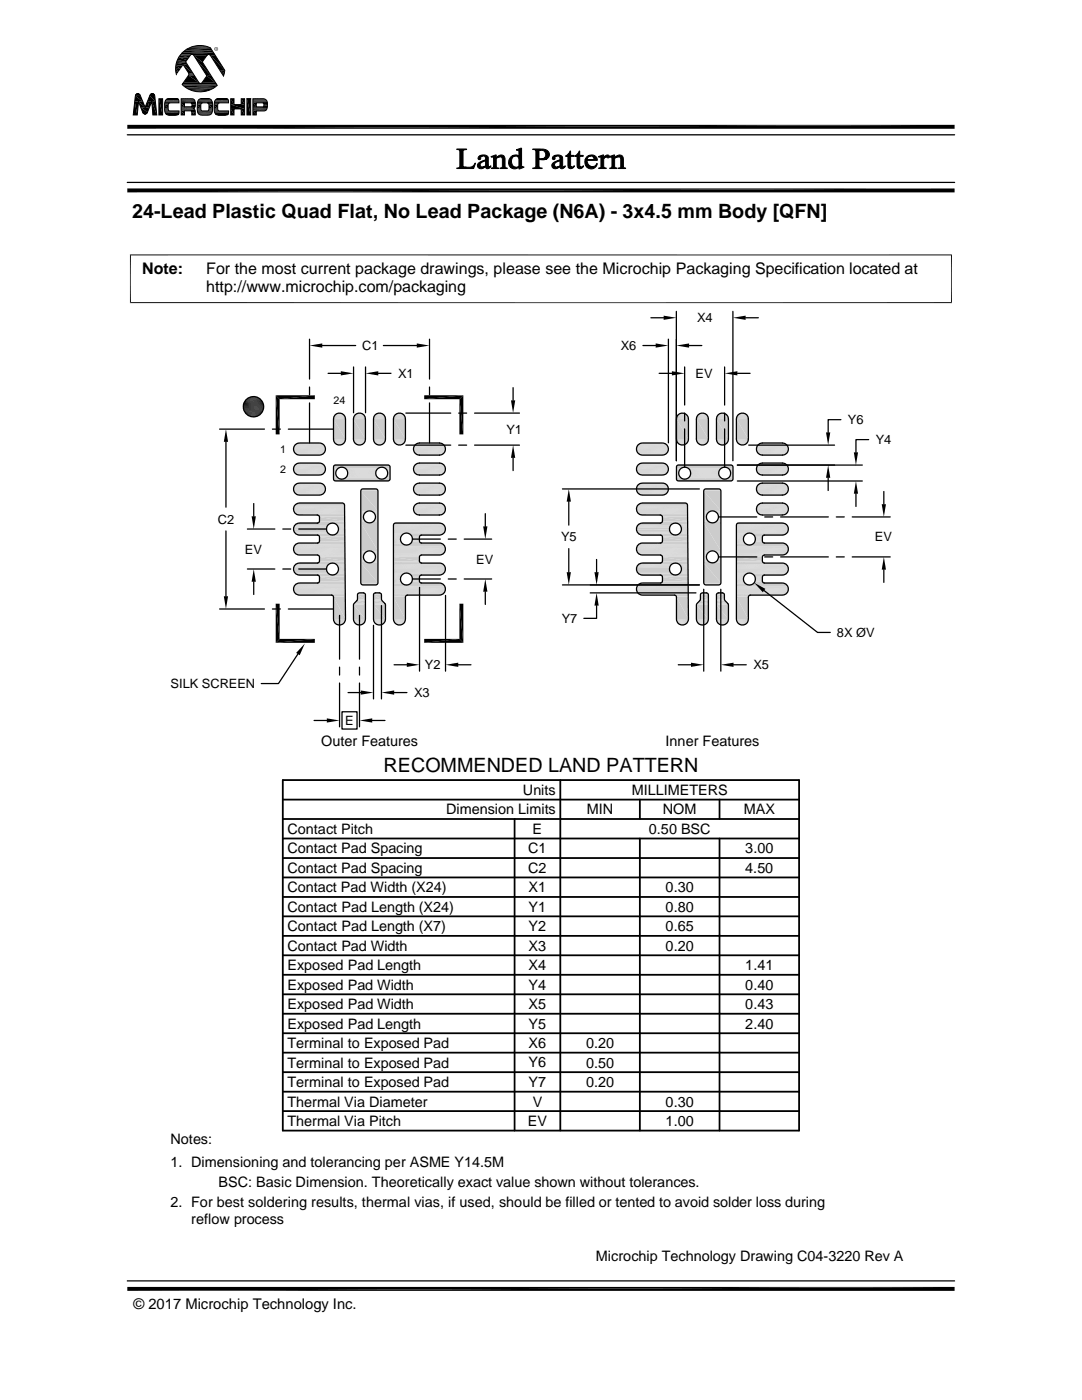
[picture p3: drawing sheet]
<svg xmlns="http://www.w3.org/2000/svg" width="216mm" height="279mm" viewBox="0 0 216 279" stroke-linecap="round" stroke-linejoin="round" font-family="sans-serif">
<defs><g id="words">
<g font-size="3.9">
<text x="26.4" y="43.5">24-Lead Plastic Quad Flat, No Lead Package (N6A) - 3x4.5 mm Body [QFN]</text>
<text x="76.5" y="154">RECOMMENDED LAND PATTERN</text>
</g>
<g font-size="3.2">
<text x="28.4" y="54.6">Note:</text>
<text x="41.1" y="58.3">http://www.microchip.com/packaging</text>
<text x="41.1" y="54.6">For the most current package drawings, please see the Microchip Packaging Specification located at</text>
</g>
<g font-size="2.9">
<text x="64.1" y="148.8">Outer Features</text>
<text x="132.8" y="148.8">Inner Features</text>
<text x="104.3" y="158.7">Units</text>
<text x="126" y="158.7">MILLIMETERS</text>
<text x="57.3" y="166.4">Contact Pitch</text>
<text x="89" y="162.5">Dimension Limits</text>
<text x="106.3" y="166.4">E</text>
<text x="117.1" y="162.5">MIN</text>
<text x="129.5" y="166.4">0.50 BSC</text>
<text x="132.3" y="162.5">NOM</text>
<text x="148.4" y="162.5">MAX</text>
<text x="57.3" y="170.3">Contact Pad Spacing</text>
<text x="105.4" y="170.3">C1</text>
<text x="148.7" y="170.3">3.00</text>
<text x="57.3" y="174.2">Contact Pad Spacing</text>
<text x="57.3" y="178.1">Contact Pad Width (X24)</text>
<text x="105.4" y="174.2">C2</text>
<text x="105.5" y="178.1">X1</text>
<text x="132.8" y="178.1">0.30</text>
<text x="148.7" y="174.2">4.50</text>
<text x="57.3" y="182">Contact Pad Length (X24)</text>
<text x="57.3" y="185.9">Contact Pad Length (X7)</text>
<text x="105.5" y="182">Y1</text>
<text x="105.5" y="185.9">Y2</text>
<text x="132.8" y="182">0.80</text>
<text x="132.8" y="185.9">0.65</text>
<text x="57.3" y="189.7">Contact Pad Width</text>
<text x="105.5" y="189.7">X3</text>
<text x="132.8" y="189.7">0.20</text>
<text x="57.3" y="197.5">Exposed Pad Width</text>
<text x="57.3" y="193.6">Exposed Pad Length</text>
<text x="105.5" y="193.6">X4</text>
<text x="105.5" y="197.5">Y4</text>
<text x="148.7" y="193.6">1.41</text>
<text x="148.7" y="197.5">0.40</text>
<text x="57.3" y="201.4">Exposed Pad Width</text>
<text x="105.5" y="201.4">X5</text>
<text x="148.7" y="201.4">0.43</text>
<text x="57.3" y="205.3">Exposed Pad Length</text>
<text x="57.3" y="209.2">Terminal to Exposed Pad</text>
<text x="105.5" y="205.3">Y5</text>
<text x="105.5" y="209.2">X6</text>
<text x="117" y="209.2">0.20</text>
<text x="148.7" y="205.3">2.40</text>
<text x="57.3" y="213.1">Terminal to Exposed Pad</text>
<text x="105.5" y="213">Y6</text>
<text x="116.9" y="213.1">0.50</text>
<text x="57.3" y="220.8">Thermal Via Diameter</text>
<text x="57.3" y="216.9">Terminal to Exposed Pad</text>
<text x="105.5" y="216.9">Y7</text>
<text x="106.3" y="220.8">V</text>
<text x="117" y="216.9">0.20</text>
<text x="132.8" y="220.8">0.30</text>
<text x="57.3" y="224.7">Thermal Via Pitch</text>
<text x="105.3" y="224.7">EV</text>
<text x="132.8" y="224.7">1.00</text>
<text x="34" y="228.3">Notes:</text>
<text x="34" y="232.9">1. Dimensioning and tolerancing per ASME Y14.5M</text>
<text x="43.6" y="236.9">BSC: Basic Dimension. Theoretically exact value shown without tolerances.</text>
<text x="34" y="241">2. For best soldering results, thermal vias, if used, should be filled or tented to avoid solder loss during</text>
<text x="38.1" y="244.3">reflow process</text>
<text x="118.9" y="251.7">Microchip Technology Drawing C04-3220 Rev A</text>
<text x="26.6" y="261.3">© 2017 Microchip Technology Inc.</text>
</g>
<g font-size="2.6">
<text x="139.1" y="64.3">X4</text>
<text x="72.3" y="69.8">C1</text>
<text x="123.9" y="69.8">X6</text>
<text x="79.4" y="75.4">X1</text>
<text x="138.8" y="75.4">EV</text>
<text x="101" y="86.6">Y1</text>
<text x="169.2" y="84.6">Y6</text>
<text x="174.8" y="88.6">Y4</text>
<text x="43.5" y="104.5">C2</text>
<text x="48.9" y="110.5">EV</text>
<text x="95" y="112.5">EV</text>
<text x="112" y="108.1">Y5</text>
<text x="174.6" y="108.1">EV</text>
<text x="112.1" y="124.3">Y7</text>
<text x="167" y="127.1">8X ØV</text>
<text x="34" y="137.3">SILK SCREEN</text>
<text x="84.8" y="133.6">Y2</text>
<text x="150.3" y="133.6">X5</text>
<text x="82.6" y="139.1">X3</text>
<text x="68.9" y="144.7">E</text>
</g>
<g font-size="2.1">
<text x="66.6" y="80.6">24</text>
<text x="55.9" y="90.4">1</text>
<text x="55.9" y="94.4">2</text>
</g>
<text font-size=".6" x="43" y="10">R</text>
</g></defs>
<g fill="#ccc">
<path d="M79.4 82.5h.6z"/>
<path d="M79.6 82.4l.4 .1z"/>
<path d="M75.4 82.5h.7z"/>
<path d="M75.6 82.4l.5 .1z"/>
<path d="M71.4 82.5h.7z"/>
<path d="M71.6 82.4l.5 .1z"/>
<path d="M67.4 82.5h.7z"/>
<path d="M67.6 82.4l.5 .1z"/>
<path d="M79.2 82.6h1z"/>
<path d="M79.4 82.5l.8 .1z"/>
<path d="M75.2 82.6h1z"/>
<path d="M75.4 82.5l.8 .1z"/>
<path d="M71.2 82.6h1.1z"/>
<path d="M71.4 82.5l.9 .1z"/>
<path d="M67.2 82.6h1.1z"/>
<path d="M67.4 82.5l.9 .1z"/>
<path d="M79 82.7l.2-.1 1.2 .1z"/>
<path d="M79.2 82.6l1.2 .1z"/>
<path d="M75 82.7l.2-.1 1.2 .1z"/>
<path d="M75.2 82.6l1.2 .1z"/>
<path d="M71 82.7l.2-.1 1.3 .1z"/>
<path d="M71.2 82.6l1.3 .1z"/>
<path d="M67 82.7l.2-.1 1.3 .1z"/>
<path d="M67.2 82.6l1.3 .1z"/>
<path d="M78.8 82.8l.2-.1 1.6 .1z"/>
<path d="M79 82.7h1.4l.2 .1z"/>
<path d="M74.8 82.8l.2-.1 1.6 .1z"/>
<path d="M75 82.7h1.4l.2 .1z"/>
<path d="M70.8 82.8l.2-.1 1.6 .1z"/>
<path d="M71 82.7h1.5l.1 .1z"/>
<path d="M66.8 82.8l.2-.1 1.6 .1z"/>
<path d="M67 82.7h1.5l.1 .1z"/>
</g>
<path d="M78.7 82.9h2" fill="none" stroke="#ccc" stroke-width=".2"/>
<path d="M78.8 82.8h1.8l.1 .2z" fill="#ccc"/>
<path d="M74.7 82.9h2" fill="none" stroke="#ccc" stroke-width=".2"/>
<path d="M74.8 82.8h1.8l.1 .2z" fill="#ccc"/>
<path d="M70.7 82.9h2" fill="none" stroke="#ccc" stroke-width=".2"/>
<path d="M70.8 82.8h1.8l.1 .2z" fill="#ccc"/>
<path d="M66.7 82.9h2" fill="none" stroke="#ccc" stroke-width=".2"/>
<path d="M66.8 82.8h1.8l.1 .2z" fill="#ccc"/>
<path d="M66.5 83.5h2.4M66.6 83.3h2.3M66.6 83.1h2.3M70.5 83.5h2.4M70.5 83.3h2.4M70.6 83.1h2.2M74.5 83.5h2.4M74.5 83.3h2.4M74.6 83.1h2.2M78.5 83.5h2.4M78.5 83.3h2.4M78.6 83.1h2.2" fill="none" stroke="#ccc" stroke-width=".21"/>
<g fill="#ccc">
<path d="M78.5 83.6l2.4 4h-2.4z"/>
<path d="M78.5 83.6h2.4v4z"/>
<path d="M74.5 83.6l2.4 4h-2.4z"/>
<path d="M74.5 83.6h2.4v4z"/>
<path d="M70.5 83.6l2.4 4h-2.4z"/>
<path d="M70.5 83.6h2.4v4z"/>
<path d="M66.5 83.6l2.4 4h-2.4z"/>
<path d="M66.5 83.6h2.4v4z"/>
</g>
<path d="M66.5 87.7h2.4M66.6 87.9h2.3M66.6 88.2h2.3M70.5 87.7h2.4M70.5 87.9h2.4M70.6 88.2h2.2M74.5 87.7h2.4M74.5 87.9h2.4M74.6 88.2h2.2M78.5 87.7h2.4M78.5 87.9h2.4M78.6 88.2h2.2" fill="none" stroke="#ccc" stroke-width=".21"/>
<path d="M78.7 88.3l1.9 .1h-1.8z" fill="#ccc"/>
<path d="M78.7 88.3h2" fill="none" stroke="#ccc" stroke-width=".2"/>
<path d="M74.7 88.3l1.9 .1h-1.8z" fill="#ccc"/>
<path d="M74.7 88.3h2" fill="none" stroke="#ccc" stroke-width=".2"/>
<path d="M70.7 88.3l1.9 .1h-1.8z" fill="#ccc"/>
<path d="M70.7 88.3h2" fill="none" stroke="#ccc" stroke-width=".2"/>
<path d="M66.7 88.3l1.9 .1h-1.8z" fill="#ccc"/>
<path d="M59.3 88.5h4.9M66.7 88.3h2M83.3 88.5h4.8" fill="none" stroke="#ccc" stroke-width=".2"/>
<g fill="#ccc">
<path d="M78.8 88.4l1.6 .2h-1.4z"/>
<path d="M78.8 88.4h1.8l-.2 .2z"/>
<path d="M74.8 88.4l1.6 .2h-1.4z"/>
<path d="M74.8 88.4h1.8l-.2 .2z"/>
<path d="M70.8 88.4l1.7 .2h-1.5z"/>
<path d="M70.8 88.4h1.8l-.1 .2z"/>
<path d="M66.8 88.4l1.7 .2h-1.5z"/>
<path d="M66.8 88.4h1.8l-.1 .2z"/>
</g>
<path d="M59.1 88.6h5.3M83.1 88.6h5.2" fill="none" stroke="#ccc" stroke-width=".2"/>
<g fill="#ccc">
<path d="M79 88.6l1.2 .1z"/>
<path d="M79 88.6h1.4l-.2 .1z"/>
<path d="M75 88.6l1.2 .1z"/>
<path d="M75 88.6h1.4l-.2 .1z"/>
<path d="M71 88.6l1.3 .1z"/>
<path d="M71 88.6h1.5l-.2 .1z"/>
<path d="M67 88.6l1.3 .1z"/>
<path d="M67 88.6h1.5l-.2 .1z"/>
</g>
<path d="M58.9 88.7h5.7M82.9 88.7h5.6" fill="none" stroke="#ccc" stroke-width=".2"/>
<g fill="#ccc">
<path d="M79.2 88.7l.8 .1z"/>
<path d="M79.2 88.7h1z"/>
<path d="M75.2 88.7l.9 .1z"/>
<path d="M75.2 88.7h1z"/>
<path d="M71.2 88.7l.9 .1z"/>
<path d="M71.2 88.7h1.1z"/>
<path d="M67.2 88.7l.9 .1z"/>
<path d="M67.2 88.7h1.1z"/>
<path d="M79.4 88.8h.4z"/>
<path d="M79.4 88.8h.6z"/>
<path d="M75.4 88.8h.4z"/>
<path d="M75.4 88.8h.7z"/>
<path d="M71.4 88.8h.4z"/>
<path d="M71.4 88.8h.7z"/>
<path d="M67.4 88.8h.4z"/>
<path d="M67.4 88.8h.7z"/>
</g>
<g fill="none" stroke="#ccc" stroke-width=".2">
<path d="M58.6 90.1h6.3M58.7 89h6.1M58.7 93h6.1M58.7 90.2h6.1M58.8 90.4h5.9M58.8 88.8h5.9M58.8 92.8h5.9M58.9 92.7h5.7M58.9 90.6h5.7M59.1 92.6h5.3M59.1 90.7h5.3M59.3 90.8h4.9"/>
<path d="M59.3 92.5h4.9M59.5 90.8h4.5M59.5 92.4h4.5M66.5 93.1h11.3M66.5 93.2h11.3M66.6 93l11.2 .1M66.6 93h11.2M66.6 92.9h11.1M66.7 92.9h11M66.7 92.8h10.9M82.5 90.1h6.3M82.6 89h6.2"/>
<path d="M82.6 93h6.2M82.6 90.2h6.2M82.7 90.4h5.9M82.7 88.8h5.9M82.7 92.8h5.9M82.9 92.7h5.6M82.9 90.6h5.6M83.1 92.6h5.2M83.1 90.7h5.2M83.3 90.8h4.8M83.3 92.5h4.8M83.5 90.8h4.4"/>
<path d="M83.5 92.4h4.4"/>
</g>
<path d="M58.6 89.4h6.3M58.6 89.6h6.3M58.6 89.2h6.3M82.5 89.4h6.4M82.5 89.6h6.4M82.6 89.2h6.2" fill="none" stroke="#ccc" stroke-width=".21"/>
<path d="M58.6 89.8h6.3M82.5 89.8h6.4" fill="none" stroke="#ccc" stroke-width=".23"/>
<path d="M76.2 93.2h1.6z" fill="#ccc"/>
<path d="M68.2 93.2h8" fill="none" stroke="#ccc" stroke-width=".2"/>
<g fill="#ccc">
<path d="M66.5 93.2h1.5z"/>
<path d="M66.5 93.2h1.7z"/>
<path d="M76.3 93.2l1.5 .1z"/>
</g>
<path d="M68.3 93.2h7.7M68.5 93.3h7.4" fill="none" stroke="#ccc" stroke-width=".2"/>
<path d="M58.6 93.2h6.3M82.6 93.2h6.2" fill="none" stroke="#ccc" stroke-width=".21"/>
<g fill="#ccc">
<path d="M66.5 93.2l1.3 .1z"/>
<path d="M66.5 93.2h1.5z"/>
<path d="M76.5 93.3h1.3z"/>
</g>
<path d="M68.6 93.3h7.2M68.7 93.4h7" fill="none" stroke="#ccc" stroke-width=".2"/>
<g fill="#ccc">
<path d="M66.5 93.3l1.1 .1z"/>
<path d="M66.5 93.3h1.3z"/>
<path d="M76.7 93.3l1.1 .2z"/>
<path d="M76.7 93.3h1.1v.2z"/>
</g>
<path d="M68.8 93.4h6.8M68.9 93.5h6.6" fill="none" stroke="#ccc" stroke-width=".2"/>
<path d="M58.6 93.4h6.3M82.5 93.4h6.4" fill="none" stroke="#ccc" stroke-width=".21"/>
<g fill="#ccc">
<path d="M66.5 93.4l.9 .1h-.9z"/>
<path d="M66.5 93.4h1.1l-.2 .1z"/>
<path d="M76.9 93.5l.9 .1h-.8z"/>
<path d="M76.9 93.5h.9v.1z"/>
</g>
<path d="M69 93.6h6.4M69.1 93.6h6.2" fill="none" stroke="#ccc" stroke-width=".2"/>
<g fill="#ccc">
<path d="M66.5 93.5l.7 .2h-.7z"/>
<path d="M66.5 93.5h.9l-.2 .2z"/>
</g>
<path d="M58.6 93.6h6.3M82.5 93.6h6.4" fill="none" stroke="#ccc" stroke-width=".23"/>
<g fill="#ccc">
<path d="M77 93.6l.8 .2h-.6z"/>
<path d="M77 93.6h.8v.2z"/>
</g>
<path d="M69.1 93.7h6.1M69.2 93.8h6" fill="none" stroke="#ccc" stroke-width=".2"/>
<g fill="#ccc">
<path d="M66.5 93.7l.6 .2h-.6z"/>
<path d="M66.5 93.7h.7l-.1 .2z"/>
</g>
<path d="M58.6 93.8h6.3M82.5 93.8h6.4" fill="none" stroke="#ccc" stroke-width=".21"/>
<g fill="#ccc">
<path d="M77.2 93.8l.6 .2h-.5z"/>
<path d="M77.2 93.8h.6v.2z"/>
</g>
<path d="M69.3 93.9h5.8M69.3 94h5.8" fill="none" stroke="#ccc" stroke-width=".2"/>
<g fill="#ccc">
<path d="M66.5 93.9l.6 .2h-.6z"/>
<path d="M66.5 93.9h.6v.2z"/>
</g>
<path d="M58.6 94h6.3M82.5 94h6.3" fill="none" stroke="#ccc" stroke-width=".21"/>
<g fill="#ccc">
<path d="M77.3 94l.5 .2h-.5z"/>
<path d="M77.3 94h.5v.2z"/>
</g>
<path d="M69.3 94.1h5.7M69.4 94.3h5.6" fill="none" stroke="#ccc" stroke-width=".2"/>
<g fill="#ccc">
<path d="M66.5 94.1l.5 .2h-.5z"/>
<path d="M66.5 94.1h.6l-.1 .2z"/>
</g>
<path d="M58.7 94.2h6.1M82.6 94.2h6.2" fill="none" stroke="#ccc" stroke-width=".2"/>
<g fill="#ccc">
<path d="M77.3 94.2l.5 .2h-.4z"/>
<path d="M77.3 94.2h.5v.2z"/>
</g>
<path d="M58.8 94.4h5.9M69.4 94.4h5.6M69.4 94.5h5.6M82.7 94.4h5.9" fill="none" stroke="#ccc" stroke-width=".2"/>
<g fill="#ccc">
<path d="M66.5 94.3l.5 .3h-.5z"/>
<path d="M66.5 94.3h.5v.3z"/>
</g>
<path d="M58.9 94.6h5.7M82.9 94.6h5.6" fill="none" stroke="#ccc" stroke-width=".2"/>
<g fill="#ccc">
<path d="M77.4 94.4l.4 .3h-.5z"/>
<path d="M77.4 94.4h.4v.3z"/>
</g>
<path d="M59.1 94.7h5.3M69.3 94.7h5.7M69.4 94.6h5.6M83.1 94.7h5.2" fill="none" stroke="#ccc" stroke-width=".2"/>
<g fill="#ccc">
<path d="M66.5 94.6l.6 .2h-.6z"/>
<path d="M66.5 94.6h.5l.1 .2z"/>
</g>
<path d="M59.3 94.8h4.9M59.5 94.8h4.5M83.3 94.8h4.8M83.5 94.8h4.4" fill="none" stroke="#ccc" stroke-width=".2"/>
<g fill="#ccc">
<path d="M77.3 94.7l.5 .2h-.5z"/>
<path d="M77.3 94.7h.5v.2z"/>
</g>
<path d="M69.3 94.9h5.8M69.3 94.8h5.8" fill="none" stroke="#ccc" stroke-width=".2"/>
<g fill="#ccc">
<path d="M66.5 94.8l.6 .2h-.6z"/>
<path d="M66.5 94.8h.6v.2z"/>
<path d="M77.3 94.9l.5 .2h-.6z"/>
<path d="M77.3 94.9h.5v.2z"/>
</g>
<path d="M69.1 95.1h6.1M69.2 95h6" fill="none" stroke="#ccc" stroke-width=".2"/>
<g fill="#ccc">
<path d="M66.5 95l.7 .2h-.7z"/>
<path d="M66.5 95h.6l.1 .2z"/>
<path d="M77.2 95.1l.6 .2h-.8z"/>
<path d="M77.2 95.1h.6v.2z"/>
</g>
<path d="M69 95.3h6.4M69.1 95.2h6.2" fill="none" stroke="#ccc" stroke-width=".2"/>
<g fill="#ccc">
<path d="M66.5 95.2l.9 .1h-.9z"/>
<path d="M66.5 95.2h.7l.2 .1z"/>
<path d="M76.9 95.4l.1-.2 .8 .2z"/>
<path d="M77 95.2h.8v.2z"/>
</g>
<path d="M68.8 95.4h6.8M68.9 95.4h6.6" fill="none" stroke="#ccc" stroke-width=".2"/>
<g fill="#ccc">
<path d="M66.5 95.3l1.1 .2h-1.1z"/>
<path d="M66.5 95.3h.9l.2 .2z"/>
<path d="M76.7 95.5l.2-.1 .9 .1z"/>
<path d="M76.9 95.4h.9v.1z"/>
</g>
<path d="M68.6 95.5h7.2M68.7 95.5h7" fill="none" stroke="#ccc" stroke-width=".2"/>
<g fill="#ccc">
<path d="M66.5 95.5l1.3 .1h-1.3z"/>
<path d="M66.5 95.5l1.3 .1z"/>
<path d="M76.5 95.6h1.3z"/>
<path d="M76.7 95.5l1.1 .1z"/>
<path d="M66.5 95.6h1.4z"/>
</g>
<path d="M68.5 95.6h7.4" fill="none" stroke="#ccc" stroke-width=".2"/>
<g fill="#ccc">
<path d="M76.3 95.6h1.5z"/>
<path d="M76.5 95.6h1.3z"/>
</g>
<path d="M68.3 95.6h7.7" fill="none" stroke="#ccc" stroke-width=".2"/>
<g fill="#ccc">
<path d="M66.5 95.6h1.5z"/>
<path d="M76.2 95.6h1.6z"/>
<path d="M76.3 95.6h1.5z"/>
</g>
<path d="M68.2 95.6h8" fill="none" stroke="#ccc" stroke-width=".2"/>
<path d="M66.5 95.6h1.7z" fill="#ccc"/>
<g fill="none" stroke="#ccc" stroke-width=".2">
<path d="M58.6 98h6.3M58.7 97h6.1M58.7 98.2h6.1M58.8 98.4h5.9M58.8 96.8h5.9M58.9 96.6h5.7M58.9 98.6h5.7M59.1 96.5h5.3M59.1 98.7h5.3M59.3 98.8h4.9M59.3 96.5h4.9M59.5 96.4h4.5"/>
<path d="M66.5 95.6h11.3M66.5 95.7h11.3M66.6 95.7h11.2M66.6 95.8h11.2M66.6 95.9h11.1M66.7 95.9h11M66.8 96h10.8M72 97.9h3.4M72 97.8h3.4M72.1 97.7h3.3M72.1 97.7h3.2M72.1 97.6h3.2"/>
<path d="M72.3 97.6h2.8M82.5 98h6.3M82.6 97h6.2M82.6 98.2h6.2M82.7 98.4h5.9M82.7 96.8h5.9M82.9 96.6h5.6M82.9 98.6h5.6M83.1 96.5h5.2M83.1 98.7h5.2M83.3 98.8h4.8M83.3 96.5h4.8"/>
<path d="M83.5 96.4h4.4M58.6 101.2h10.1M58.7 101h10M58.8 100.8h9.9M58.9 100.8h9.8M58.9 100.7h9.8M59 100.6h9.7M59.1 100.6h9.6M59.1 100.5h9.6M59.3 100.5h9.3M59.5 100.4h9M82.6 101.2h6.2"/>
<path d="M82.6 101h6.2M82.7 100.8h5.9M82.9 100.6h5.6M83.1 100.5h5.2M83.3 100.4h4.8M83.5 100.4h4.4"/>
</g>
<path d="M58.6 97.4h6.3M58.6 97.6h6.3M58.6 97.2h6.3M82.5 97.4h6.4M82.5 97.6h6.4M82.6 97.2h6.2M58.6 101.6h10.1M58.6 101.8h10.1M82.5 101.6h6.4M82.5 101.8h6.4" fill="none" stroke="#ccc" stroke-width=".21"/>
<path d="M58.6 97.8h6.3M82.5 97.8h6.4M58.6 101.4h10.1M82.5 101.4h6.4" fill="none" stroke="#ccc" stroke-width=".23"/>
<g fill="#ccc">
<path d="M72 98l3.4 4h-3.4z"/>
<path d="M72 98h3.4v4z"/>
<path d="M72 102h1.6z"/>
<path d="M72 102h1.8z"/>
<path d="M73.8 102h1.6z"/>
<path d="M72 102h1.3z"/>
<path d="M74 102l1.4 .1z"/>
<path d="M72 102l1.1 .1h-1.1z"/>
<path d="M72 102h1.3l-.2 .1z"/>
</g>
<path d="M58.6 102h10.1M82.5 102h6.3" fill="none" stroke="#ccc" stroke-width=".21"/>
<g fill="#ccc">
<path d="M74.2 102.1l1.2 .1h-1z"/>
<path d="M74.2 102.1h1.2v.1z"/>
<path d="M72 102.1l.9 .2h-.9z"/>
<path d="M72 102.1h1.1l-.2 .2z"/>
</g>
<path d="M58.7 102.2h10M82.6 102.2h6.2" fill="none" stroke="#ccc" stroke-width=".2"/>
<g fill="#ccc">
<path d="M74.4 102.2l1 .1h-.8z"/>
<path d="M74.4 102.2h1v.1z"/>
<path d="M72 102.3l.8 .1h-.8z"/>
<path d="M72 102.3h.9l-.1 .1z"/>
</g>
<path d="M58.8 102.4h9.9M82.7 102.4h5.9" fill="none" stroke="#ccc" stroke-width=".2"/>
<g fill="#ccc">
<path d="M74.6 102.3l.8 .2h-.7z"/>
<path d="M74.6 102.3h.8v.2z"/>
<path d="M72 102.4l.7 .2h-.7z"/>
<path d="M72 102.4h.8l-.1 .2z"/>
</g>
<path d="M58.9 102.6h9.8M59.1 102.7h9.6M82.9 102.6h5.6M83.1 102.7h5.2" fill="none" stroke="#ccc" stroke-width=".2"/>
<g fill="#ccc">
<path d="M74.7 102.5l.7 .2h-.6z"/>
<path d="M74.7 102.5h.7v.2z"/>
</g>
<path d="M59.3 102.7h9.4M59.5 102.8h9.2M63.4 102.8h5.3M83.3 102.7h4.8M83.5 102.8h4.4" fill="none" stroke="#ccc" stroke-width=".2"/>
<g fill="#ccc">
<path d="M72 102.6l.6 .2h-.6z"/>
<path d="M72 102.6h.7l-.1 .2z"/>
</g>
<path d="M63.5 102.8h5.2M63.5 102.9h5.2M63.6 102.9h5.1" fill="none" stroke="#ccc" stroke-width=".2"/>
<g fill="#ccc">
<path d="M74.8 102.7l.6 .2h-.5z"/>
<path d="M74.8 102.7h.6v.2z"/>
</g>
<path d="M63.6 103h5.1" fill="none" stroke="#ccc" stroke-width=".2"/>
<g fill="#ccc">
<path d="M72 102.8l.5 .2h-.5z"/>
<path d="M72 102.8h.6l-.1 .2z"/>
</g>
<path d="M63.7 103h5M63.7 103.1h5" fill="none" stroke="#ccc" stroke-width=".2"/>
<g fill="#ccc">
<path d="M74.9 102.9l.5 .3h-.5z"/>
<path d="M74.9 102.9h.5v.3z"/>
</g>
<path d="M63.7 103.2h5" fill="none" stroke="#ccc" stroke-width=".2"/>
<g fill="#ccc">
<path d="M72 103l.5 .3h-.5z"/>
<path d="M72 103h.5v.3z"/>
<path d="M74.9 103.2l.5 .2h-.5z"/>
<path d="M74.9 103.2h.5v.2z"/>
<path d="M72 103.3l.6 .2h-.6z"/>
<path d="M72 103.3h.5l.1 .2z"/>
<path d="M74.9 103.4l.5 .2h-.6z"/>
<path d="M74.9 103.4h.5v.2z"/>
<path d="M72 103.5l.7 .2h-.7z"/>
<path d="M72 103.5h.6l.1 .2z"/>
<path d="M74.8 103.6l.6 .2h-.7z"/>
<path d="M74.8 103.6h.6v.2z"/>
<path d="M72 103.7l.8 .2h-.8z"/>
<path d="M72 103.7h.7l.1 .2z"/>
<path d="M74.7 103.8l.7 .2h-.8z"/>
<path d="M74.7 103.8h.7v.2z"/>
<path d="M63.8 103.2l5 .8h-5z"/>
<path d="M63.8 103.2h4.9l.1 .8z"/>
</g>
<path d="M63.7 104h5.1" fill="none" stroke="#ccc" stroke-width=".2"/>
<g fill="#ccc">
<path d="M72 103.9l.9 .2h-.9z"/>
<path d="M72 103.9h.8l.1 .2z"/>
</g>
<path d="M63.7 104.1h5.1" fill="none" stroke="#ccc" stroke-width=".2"/>
<g fill="#ccc">
<path d="M74.4 104.1l.2-.1 .8 .1z"/>
<path d="M74.6 104h.8v.1z"/>
</g>
<path d="M63.7 104.2h5.1" fill="none" stroke="#ccc" stroke-width=".2"/>
<g fill="#ccc">
<path d="M72 104.1l1.1 .1h-1.1z"/>
<path d="M72 104.1h.9l.2 .1z"/>
</g>
<path d="M63.6 104.2h5.2" fill="none" stroke="#ccc" stroke-width=".2"/>
<g fill="#ccc">
<path d="M74.2 104.2l.2-.1 1 .1z"/>
<path d="M74.4 104.1h1v.1z"/>
<path d="M72 104.2l1.3 .1z"/>
</g>
<path d="M63.6 104.3h5.2" fill="none" stroke="#ccc" stroke-width=".2"/>
<g fill="#ccc">
<path d="M74 104.3h1.4z"/>
<path d="M74.2 104.2l1.2 .1z"/>
</g>
<path d="M63.5 104.3h5.3" fill="none" stroke="#ccc" stroke-width=".2"/>
<g fill="#ccc">
<path d="M73.9 104.4h1.5z"/>
<path d="M74 104.3l1.4 .1z"/>
<path d="M72 104.3l1.6 .1z"/>
<path d="M73.8 104.4h1.6z"/>
<path d="M72 104.4h1.8z"/>
</g>
<path d="M59.1 104.6h6.6M59.2 104.5h6.7M63.4 104.4h5.4M66.1 104.4l-6.8 .1M66.6 104.5h2.2M68.8 104.4h-9.3M78.6 104.5l9.7 .1M78.6 104.5h9.6M78.7 104.5h9.4M78.7 104.4h9.3" fill="none" stroke="#ccc" stroke-width=".2"/>
<g fill="#ccc">
<path d="M66.8 104.5l2 .1z"/>
<path d="M66.8 104.5h2v.1z"/>
</g>
<path d="M58.9 104.7h6.7M59 104.6h6.7M78.5 104.6h9.9M78.5 104.7h10" fill="none" stroke="#ccc" stroke-width=".2"/>
<g fill="#ccc">
<path d="M67 104.6l1.8 .2h-1.6z"/>
<path d="M67 104.6h1.8v.2z"/>
</g>
<path d="M58.8 104.8h6.6M58.8 104.8h6.7M78.5 104.8h10.1" fill="none" stroke="#ccc" stroke-width=".2"/>
<g fill="#ccc">
<path d="M67.2 104.8l1.6 .1h-1.4z"/>
<path d="M67.2 104.8h1.6v.1z"/>
</g>
<path d="M58.7 104.9h6.7M58.7 105h6.6M78.5 105h10.3" fill="none" stroke="#ccc" stroke-width=".2"/>
<g fill="#ccc">
<path d="M67.4 104.9l1.4 .2h-1.3z"/>
<path d="M67.4 104.9h1.4v.2z"/>
</g>
<path d="M58.6 105.3h6.6M58.6 105.1h6.7" fill="none" stroke="#ccc" stroke-width=".2"/>
<path d="M78.5 105.2h10.3" fill="none" stroke="#ccc" stroke-width=".21"/>
<g fill="#ccc">
<path d="M67.5 105.1l1.3 .3h-1.3z"/>
<path d="M67.5 105.1h1.3v.3z"/>
</g>
<path d="M58.6 105.4h6.6M78.5 105.4h10.4" fill="none" stroke="#ccc" stroke-width=".21"/>
<path d="M58.6 105.5h6.6" fill="none" stroke="#ccc" stroke-width=".2"/>
<g fill="#ccc">
<path d="M67.5 105.4l1.3 .2h-1.3z"/>
<path d="M67.5 105.4h1.3v.2z"/>
</g>
<path d="M58.6 105.6h6.6M78.5 105.6h10.4" fill="none" stroke="#ccc" stroke-width=".21"/>
<path d="M58.6 105.7h6.6" fill="none" stroke="#ccc" stroke-width=".2"/>
<g fill="#ccc">
<path d="M67.5 105.6l1.3 .2h-1.3z"/>
<path d="M67.5 105.6h1.3v.2z"/>
</g>
<path d="M78.5 105.8h10.4" fill="none" stroke="#ccc" stroke-width=".23"/>
<path d="M58.6 105.8h6.6" fill="none" stroke="#ccc" stroke-width=".21"/>
<path d="M58.6 105.9h6.6" fill="none" stroke="#ccc" stroke-width=".2"/>
<g fill="#ccc">
<path d="M67.5 105.8l1.3 .2h-1.3z"/>
<path d="M67.5 105.8h1.3v.2z"/>
</g>
<path d="M58.6 106h6.7M58.7 106.1h6.6M78.5 106h10.3" fill="none" stroke="#ccc" stroke-width=".2"/>
<g fill="#ccc">
<path d="M67.5 106l1.3 .2h-1.4z"/>
<path d="M67.5 106h1.3v.2z"/>
</g>
<path d="M58.7 106.2h6.7M58.8 106.3h6.6M78.5 106.2h10.3M78.5 106.3h10.1M78.5 106.4h10.1" fill="none" stroke="#ccc" stroke-width=".2"/>
<g fill="#ccc">
<path d="M67.4 106.2l1.4 .2h-1.6z"/>
<path d="M67.4 106.2h1.4v.2z"/>
</g>
<path d="M58.8 106.4h6.7M58.9 106.5h6.7M78.5 106.4h2.4M81.2 106.4h7.4M81.4 106.4h7.1M81.5 106.5h7" fill="none" stroke="#ccc" stroke-width=".2"/>
<path d="M78.5 106.4l2 .2h-2z" fill="#ccc"/>
<path d="M78.5 106.5h2.2" fill="none" stroke="#ccc" stroke-width=".2"/>
<g fill="#ccc">
<path d="M67 106.6l.2-.2 1.6 .2z"/>
<path d="M67.2 106.4h1.6v.2z"/>
</g>
<path d="M59 106.5h6.7M59.1 106.6h6.6M81.6 106.5h6.9M81.8 106.6h6.5" fill="none" stroke="#ccc" stroke-width=".2"/>
<g fill="#ccc">
<path d="M66.8 106.7l.2-.1 1.8 .1z"/>
<path d="M67 106.6h1.8v.1z"/>
<path d="M78.5 106.6l1.8 .1h-1.8z"/>
<path d="M78.5 106.6h2l-.2 .1z"/>
</g>
<path d="M59.2 106.7h6.7M59.3 106.7h6.7M66.6 106.7h2.2M81.8 106.6h6.5" fill="none" stroke="#ccc" stroke-width=".2"/>
<path d="M66.8 106.7h2z" fill="#ccc"/>
<path d="M59.4 106.7l9.4 .1M59.7 106.8h9.1M81.9 106.7h6.2M82 106.8h2.1" fill="none" stroke="#ccc" stroke-width=".2"/>
<path d="M82 106.8h2z" fill="#ccc"/>
<path d="M63.4 106.8h5.4M82 106.8h2" fill="none" stroke="#ccc" stroke-width=".2"/>
<g fill="#ccc">
<path d="M82 106.8h1.9z"/>
<path d="M82 106.8h2z"/>
</g>
<path d="M63.5 106.8h5.3" fill="none" stroke="#ccc" stroke-width=".2"/>
<g fill="#ccc">
<path d="M78.5 106.7l1.7 .1h-1.7z"/>
<path d="M78.5 106.7h1.8l-.1 .1z"/>
<path d="M82 106.8l1.8 .1z"/>
<path d="M82 106.8h1.9z"/>
</g>
<path d="M63.5 106.8h5.3" fill="none" stroke="#ccc" stroke-width=".2"/>
<path d="M82.1 106.9h1.7z" fill="#ccc"/>
<path d="M63.6 106.9h5.2" fill="none" stroke="#ccc" stroke-width=".2"/>
<g fill="#ccc">
<path d="M82.1 106.9h1.7z"/>
<path d="M82.1 106.9l1.7 .1z"/>
</g>
<path d="M63.6 107h5.2" fill="none" stroke="#ccc" stroke-width=".2"/>
<g fill="#ccc">
<path d="M78.5 106.8l1.6 .2h-1.6z"/>
<path d="M78.5 106.8h1.7l-.1 .2z"/>
<path d="M82.1 107h1.6z"/>
<path d="M82.1 107h1.7z"/>
</g>
<path d="M63.7 107h5.1" fill="none" stroke="#ccc" stroke-width=".2"/>
<path d="M82.2 107l1.5 .1z" fill="#ccc"/>
<path d="M63.7 107.1h5.1" fill="none" stroke="#ccc" stroke-width=".2"/>
<g fill="#ccc">
<path d="M82.2 107.1h1.5z"/>
<path d="M82.2 107.1l1.5 .1z"/>
</g>
<path d="M63.7 107.1h5.1" fill="none" stroke="#ccc" stroke-width=".2"/>
<g fill="#ccc">
<path d="M78.5 107l1.5 .3h-1.5z"/>
<path d="M78.5 107h1.6l-.1 .3z"/>
<path d="M82.2 107.2l1.5 .2h-1.4z"/>
<path d="M82.2 107.2h1.5v.2z"/>
<path d="M78.5 107.3l1.4 .2h-1.4z"/>
<path d="M78.5 107.3h1.5l-.1 .2z"/>
<path d="M82.3 107.4l1.4 .2h-1.4z"/>
<path d="M82.3 107.4h1.4v.2z"/>
<path d="M78.5 107.5l1.4 .2h-1.4z"/>
<path d="M78.5 107.5h1.4v.2z"/>
<path d="M82.3 107.6l1.4 .2h-1.4z"/>
<path d="M82.3 107.6h1.4v.2z"/>
<path d="M78.5 107.7l1.5 .2h-1.5z"/>
<path d="M78.5 107.7h1.4l.1 .2z"/>
<path d="M82.3 107.8l1.4 .2h-1.5z"/>
<path d="M82.3 107.8h1.4v.2z"/>
<path d="M63.8 107.2l5 .8h-5z"/>
<path d="M63.8 107.2h5v.8z"/>
<path d="M82.2 108h1.5z"/>
<path d="M82.2 108l1.5 .1z"/>
</g>
<path d="M63.7 108h5.1" fill="none" stroke="#ccc" stroke-width=".2"/>
<path d="M82.2 108.1h1.5z" fill="#ccc"/>
<path d="M63.7 108.1h5.1" fill="none" stroke="#ccc" stroke-width=".2"/>
<g fill="#ccc">
<path d="M78.5 107.9l1.6 .2h-1.6z"/>
<path d="M78.5 107.9h1.5l.1 .2z"/>
<path d="M82.2 108.1l1.6 .1z"/>
</g>
<path d="M63.7 108.2h5.1" fill="none" stroke="#ccc" stroke-width=".2"/>
<path d="M82.1 108.2h1.7z" fill="#ccc"/>
<path d="M63.6 108.2h5.2" fill="none" stroke="#ccc" stroke-width=".2"/>
<path d="M82.1 108.2l1.7 .1z" fill="#ccc"/>
<path d="M63.6 108.3h5.2" fill="none" stroke="#ccc" stroke-width=".2"/>
<g fill="#ccc">
<path d="M78.5 108.1l1.7 .2h-1.7z"/>
<path d="M78.5 108.1h1.6l.1 .2z"/>
<path d="M82.1 108.3h1.8z"/>
</g>
<path d="M63.5 108.3h5.3" fill="none" stroke="#ccc" stroke-width=".2"/>
<path d="M82 108.3l2 .1z" fill="#ccc"/>
<path d="M59.3 108.4h9.5M59.5 108.4h9.3M68.8 108.4h-5.4M81.9 108.4h6.2M82 108.4h5.9M82 108.4h2.1" fill="none" stroke="#ccc" stroke-width=".2"/>
<g fill="#ccc">
<path d="M78.5 108.3l1.8 .2h-1.8z"/>
<path d="M78.5 108.3h1.7l.1 .2z"/>
</g>
<path d="M59.1 108.5h9.7M81.8 108.6h6.5M81.8 108.5h6.5" fill="none" stroke="#ccc" stroke-width=".2"/>
<g fill="#ccc">
<path d="M78.5 108.5l2 .1h-2z"/>
<path d="M78.5 108.5h1.8l.2 .1z"/>
</g>
<path d="M58.6 109.1h10.2M58.7 109h10.1M58.8 108.8h10M58.9 108.6h9.9M78.5 108.7h2.2M78.5 108.7h2.4M78.5 108.8h10.1M78.5 109h10.3M78.5 109.1h10.3M81.2 108.8h7.4M81.4 108.7h7.1M81.6 108.6h6.9" fill="none" stroke="#ccc" stroke-width=".2"/>
<path d="M58.6 109.4h10.2M78.5 109.4h10.4" fill="none" stroke="#ccc" stroke-width=".23"/>
<path d="M58.6 109.6h10.2M58.6 109.8h10.2M78.5 109.6h10.4M78.5 109.8h10.4" fill="none" stroke="#ccc" stroke-width=".21"/>
<g fill="#ccc">
<path d="M72 104.4l3.4 5.5h-3.4z"/>
<path d="M72 104.4h3.4v5.5z"/>
<path d="M73.8 109.9l1.6 .1z"/>
<path d="M72 109.9l1.6 .1z"/>
<path d="M72 109.9h1.8z"/>
<path d="M73.9 110h1.5z"/>
<path d="M72 110h1.3z"/>
<path d="M72 110h1.6z"/>
<path d="M74 110h1.4z"/>
<path d="M72 110l1.1 .1h-1.1z"/>
<path d="M72 110h1.3l-.2 .1z"/>
</g>
<path d="M58.6 110h10.2M78.5 110h10.3" fill="none" stroke="#ccc" stroke-width=".21"/>
<g fill="#ccc">
<path d="M74.2 110l1.2 .2h-1z"/>
<path d="M74.2 110h1.2v.2z"/>
<path d="M72 110.1l.9 .1h-.9z"/>
<path d="M72 110.1h1.1l-.2 .1z"/>
</g>
<path d="M58.7 110.2h10.1M78.5 110.2h10.3" fill="none" stroke="#ccc" stroke-width=".2"/>
<g fill="#ccc">
<path d="M74.4 110.2l1 .1h-.8z"/>
<path d="M74.4 110.2h1v.1z"/>
<path d="M72 110.2l.8 .2h-.8z"/>
<path d="M72 110.2h.9l-.1 .2z"/>
</g>
<path d="M58.8 110.4h10M78.5 110.4h10.1" fill="none" stroke="#ccc" stroke-width=".2"/>
<g fill="#ccc">
<path d="M74.6 110.3l.8 .2h-.7z"/>
<path d="M74.6 110.3h.8v.2z"/>
<path d="M72 110.4l.7 .2h-.7z"/>
<path d="M72 110.4h.8l-.1 .2z"/>
</g>
<path d="M58.9 110.5h9.9M59.1 110.6h9.7M78.5 110.5h10M78.5 110.6h9.8" fill="none" stroke="#ccc" stroke-width=".2"/>
<g fill="#ccc">
<path d="M74.7 110.5l.7 .2h-.6z"/>
<path d="M74.7 110.5h.7v.2z"/>
</g>
<path d="M59.3 110.7l9.5 .1M63.4 110.8h5.4M84.1 110.8h-5.6M88.1 110.7l-9.6 .1" fill="none" stroke="#ccc" stroke-width=".2"/>
<g fill="#ccc">
<path d="M72 110.6l.6 .2h-.6z"/>
<path d="M72 110.6h.7l-.1 .2z"/>
</g>
<path d="M63.5 110.8h5.3M63.6 110.9h5.2M78.5 110.8h5.5M78.5 110.8h5.4M78.5 110.9h5.3" fill="none" stroke="#ccc" stroke-width=".2"/>
<g fill="#ccc">
<path d="M74.8 110.7l.6 .2h-.5z"/>
<path d="M74.8 110.7h.6v.2z"/>
</g>
<path d="M63.6 110.9h5.2M78.5 110.9h5.3" fill="none" stroke="#ccc" stroke-width=".2"/>
<g fill="#ccc">
<path d="M72 110.8l.5 .2h-.5z"/>
<path d="M72 110.8h.6l-.1 .2z"/>
</g>
<path d="M63.7 111h5.1M63.7 111.1h5.1M78.5 111h5.3M78.5 111.1h5.2" fill="none" stroke="#ccc" stroke-width=".2"/>
<g fill="#ccc">
<path d="M74.9 110.9l.5 .2h-.5z"/>
<path d="M74.9 110.9h.5v.2z"/>
</g>
<path d="M63.7 111.1h5.1M78.5 111.1h5.2" fill="none" stroke="#ccc" stroke-width=".2"/>
<g fill="#ccc">
<path d="M72 111l.5 .3h-.5z"/>
<path d="M72 111h.5v.3z"/>
<path d="M74.9 111.1l.5 .3h-.5z"/>
<path d="M74.9 111.1h.5v.3z"/>
<path d="M72 111.3l.6 .2h-.6z"/>
<path d="M72 111.3h.5l.1 .2z"/>
<path d="M74.9 111.4l.5 .2h-.6z"/>
<path d="M74.9 111.4h.5v.2z"/>
<path d="M72 111.5l.7 .2h-.7z"/>
<path d="M72 111.5h.6l.1 .2z"/>
<path d="M74.8 111.6l.6 .2h-.7z"/>
<path d="M74.8 111.6h.6v.2z"/>
<path d="M72 111.7l.8 .2h-.8z"/>
<path d="M72 111.7h.7l.1 .2z"/>
<path d="M74.7 111.8l.7 .2h-.8z"/>
<path d="M74.7 111.8h.7v.2z"/>
<path d="M78.5 111.2l5.2 .8h-5.2z"/>
<path d="M78.5 111.2h5.2v.8z"/>
<path d="M63.8 111.2l5 .8h-5z"/>
<path d="M63.8 111.2h5v.8z"/>
</g>
<path d="M63.7 112h5.1M78.5 112h5.2" fill="none" stroke="#ccc" stroke-width=".2"/>
<g fill="#ccc">
<path d="M72 111.9l.9 .2h-.9z"/>
<path d="M72 111.9h.8l.1 .2z"/>
</g>
<path d="M63.7 112.1h5.1M78.5 112.1h5.2" fill="none" stroke="#ccc" stroke-width=".2"/>
<g fill="#ccc">
<path d="M74.4 112.1l.2-.1 .8 .1z"/>
<path d="M74.6 112h.8v.1z"/>
</g>
<path d="M63.7 112.1h5.1M78.5 112.1h5.3" fill="none" stroke="#ccc" stroke-width=".2"/>
<g fill="#ccc">
<path d="M72 112.1l1.1 .1h-1.1z"/>
<path d="M72 112.1h.9l.2 .1z"/>
</g>
<path d="M63.6 112.2h5.2M78.5 112.2h5.3" fill="none" stroke="#ccc" stroke-width=".2"/>
<g fill="#ccc">
<path d="M74.2 112.2l.2-.1 1 .1z"/>
<path d="M74.4 112.1h1v.1z"/>
<path d="M72 112.2l1.3 .1z"/>
</g>
<path d="M63.6 112.2h5.2M78.5 112.2h5.3" fill="none" stroke="#ccc" stroke-width=".2"/>
<g fill="#ccc">
<path d="M74 112.3h1.4z"/>
<path d="M74.2 112.2l1.2 .1z"/>
</g>
<path d="M63.5 112.3h5.3M78.5 112.3h5.4" fill="none" stroke="#ccc" stroke-width=".2"/>
<g fill="#ccc">
<path d="M72 112.3h1.6z"/>
<path d="M73.8 112.3h1.6z"/>
<path d="M74 112.3h1.4z"/>
<path d="M72 112.3h1.8z"/>
</g>
<path d="M59.1 112.5h6.6M59.2 112.5h6.7M63.4 112.4h5.4M66.1 112.4h-6.8M66.6 112.4h2.2M68.8 112.4h-9.3M78.5 112.3l5.5 .1M78.5 112.4h9.4M78.5 112.4h9.6M78.5 112.5h9.8" fill="none" stroke="#ccc" stroke-width=".2"/>
<g fill="#ccc">
<path d="M66.8 112.5l2 .1z"/>
<path d="M66.8 112.5h2v.1z"/>
</g>
<path d="M58.9 112.7h6.7M59 112.6h6.7M78.5 112.6h10" fill="none" stroke="#ccc" stroke-width=".2"/>
<g fill="#ccc">
<path d="M67 112.6l1.8 .1h-1.6z"/>
<path d="M67 112.6h1.8v.1z"/>
</g>
<path d="M58.8 112.8h6.6M58.8 112.8h6.7M78.5 112.8h10.1" fill="none" stroke="#ccc" stroke-width=".2"/>
<g fill="#ccc">
<path d="M67.2 112.7l1.6 .2h-1.4z"/>
<path d="M67.2 112.7h1.6v.2z"/>
</g>
<path d="M58.7 112.9h6.7M58.7 113h6.6M78.5 112.9h10.3" fill="none" stroke="#ccc" stroke-width=".2"/>
<g fill="#ccc">
<path d="M67.4 112.9l1.5 .2h-1.4z"/>
<path d="M67.4 112.9h1.4l.1 .2z"/>
</g>
<path d="M58.6 113.2h6.6M58.6 113.1h6.7" fill="none" stroke="#ccc" stroke-width=".2"/>
<path d="M78.5 113.1h10.3" fill="none" stroke="#ccc" stroke-width=".21"/>
<g fill="#ccc">
<path d="M67.5 113.1l1.4 .2h-1.4z"/>
<path d="M67.5 113.1h1.4v.2z"/>
</g>
<path d="M58.6 113.3h6.6M78.5 113.3h10.4" fill="none" stroke="#ccc" stroke-width=".21"/>
<path d="M58.6 113.5h6.6" fill="none" stroke="#ccc" stroke-width=".2"/>
<g fill="#ccc">
<path d="M67.5 113.3l1.4 .3h-1.4z"/>
<path d="M67.5 113.3h1.4v.3z"/>
</g>
<path d="M58.6 113.6h6.6M78.5 113.6h10.4" fill="none" stroke="#ccc" stroke-width=".23"/>
<path d="M58.6 113.7h6.6" fill="none" stroke="#ccc" stroke-width=".2"/>
<g fill="#ccc">
<path d="M67.5 113.6l1.4 .2h-1.4z"/>
<path d="M67.5 113.6h1.4v.2z"/>
</g>
<path d="M58.6 113.8h6.6M78.5 113.8h10.4" fill="none" stroke="#ccc" stroke-width=".21"/>
<path d="M58.6 113.9h6.6" fill="none" stroke="#ccc" stroke-width=".2"/>
<g fill="#ccc">
<path d="M67.5 113.8l1.4 .2h-1.4z"/>
<path d="M67.5 113.8h1.4v.2z"/>
</g>
<path d="M58.6 114h6.7M78.5 114h10.3" fill="none" stroke="#ccc" stroke-width=".21"/>
<path d="M58.7 114.1h6.6" fill="none" stroke="#ccc" stroke-width=".2"/>
<g fill="#ccc">
<path d="M67.5 114l1.4 .2h-1.5z"/>
<path d="M67.5 114h1.4v.2z"/>
</g>
<path d="M58.7 114.2h6.7M58.8 114.3h6.6M78.5 114.2h10.3M78.5 114.3h10.1M78.5 114.4h10.1" fill="none" stroke="#ccc" stroke-width=".2"/>
<g fill="#ccc">
<path d="M67.4 114.2l1.5 .2h-1.7z"/>
<path d="M67.4 114.2h1.5v.2z"/>
</g>
<path d="M58.8 114.4h6.7M58.9 114.5h6.7M78.5 114.4h2.4M81.2 114.4h7.4M81.4 114.4h7.1" fill="none" stroke="#ccc" stroke-width=".2"/>
<path d="M78.5 114.4l2 .1h-2z" fill="#ccc"/>
<path d="M78.5 114.5h2.2" fill="none" stroke="#ccc" stroke-width=".2"/>
<g fill="#ccc">
<path d="M67 114.5l.2-.1 1.7 .1z"/>
<path d="M67.2 114.4h1.7v.1z"/>
</g>
<path d="M59 114.5h6.7M59.1 114.6h6.6M66.8 114.6h2.1M81.6 114.5h6.9M81.8 114.6h6.5" fill="none" stroke="#ccc" stroke-width=".2"/>
<g fill="#ccc">
<path d="M67 114.5h1.9v.2z"/>
<path d="M78.5 114.5l1.8 .2h-1.8z"/>
<path d="M78.5 114.5h2l-.2 .2z"/>
</g>
<path d="M59.2 114.6h6.7M59.3 114.7h6.7M59.4 114.7h9.5M59.7 114.8h9.2M66.6 114.7h2.3M81.8 114.6h6.5M81.9 114.7h6.2M82 114.8h2.1" fill="none" stroke="#ccc" stroke-width=".2"/>
<path d="M82 114.8h2z" fill="#ccc"/>
<path d="M63.4 114.8h5.5M82 114.8h2" fill="none" stroke="#ccc" stroke-width=".2"/>
<g fill="#ccc">
<path d="M82 114.8h1.9z"/>
<path d="M82 114.8h2z"/>
</g>
<path d="M63.5 114.8h5.4" fill="none" stroke="#ccc" stroke-width=".2"/>
<g fill="#ccc">
<path d="M78.5 114.7l1.7 .1h-1.7z"/>
<path d="M78.5 114.7h1.8l-.1 .1z"/>
<path d="M82 114.8l1.8 .1z"/>
<path d="M82 114.8h1.9z"/>
</g>
<path d="M63.5 114.8h5.4" fill="none" stroke="#ccc" stroke-width=".2"/>
<path d="M82.1 114.9h1.7z" fill="#ccc"/>
<path d="M63.6 114.9h5.3" fill="none" stroke="#ccc" stroke-width=".2"/>
<g fill="#ccc">
<path d="M82.1 114.9h1.7z"/>
<path d="M82.1 114.9l1.7 .1z"/>
</g>
<path d="M63.6 114.9h5.3" fill="none" stroke="#ccc" stroke-width=".2"/>
<g fill="#ccc">
<path d="M78.5 114.8l1.6 .2h-1.6z"/>
<path d="M78.5 114.8h1.7l-.1 .2z"/>
<path d="M82.1 115h1.6z"/>
<path d="M82.1 115h1.7z"/>
</g>
<path d="M63.7 115h5.2" fill="none" stroke="#ccc" stroke-width=".2"/>
<path d="M82.2 115l1.5 .1z" fill="#ccc"/>
<path d="M63.7 115.1h5.2" fill="none" stroke="#ccc" stroke-width=".2"/>
<g fill="#ccc">
<path d="M82.2 115.1h1.5z"/>
<path d="M82.2 115.1l1.5 .1z"/>
</g>
<path d="M63.7 115.1h5.2" fill="none" stroke="#ccc" stroke-width=".2"/>
<g fill="#ccc">
<path d="M78.5 115l1.5 .2h-1.5z"/>
<path d="M78.5 115h1.6l-.1 .2z"/>
<path d="M82.2 115.2l1.5 .1h-1.4z"/>
<path d="M82.2 115.2h1.5v.1z"/>
<path d="M78.5 115.2l1.4 .2h-1.4z"/>
<path d="M78.5 115.2h1.5l-.1 .2z"/>
<path d="M82.3 115.3l1.4 .3h-1.4z"/>
<path d="M82.3 115.3h1.4v.3z"/>
<path d="M78.5 115.4l1.4 .3h-1.4z"/>
<path d="M78.5 115.4h1.4v.3z"/>
<path d="M82.3 115.6l1.4 .2h-1.4z"/>
<path d="M82.3 115.6h1.4v.2z"/>
<path d="M78.5 115.7l1.5 .2h-1.5z"/>
<path d="M78.5 115.7h1.4l.1 .2z"/>
<path d="M82.3 115.8l1.4 .2h-1.5z"/>
<path d="M82.3 115.8h1.4v.2z"/>
<path d="M63.8 115.2l5.1 .8h-5.1z"/>
<path d="M63.8 115.2h5.1v.8z"/>
<path d="M82.2 116h1.5z"/>
</g>
<path d="M63.7 116h5.2" fill="none" stroke="#ccc" stroke-width=".2"/>
<path d="M82.2 116l1.5 .1z" fill="#ccc"/>
<path d="M63.7 116.1h5.2" fill="none" stroke="#ccc" stroke-width=".2"/>
<g fill="#ccc">
<path d="M78.5 115.9l1.6 .2h-1.6z"/>
<path d="M78.5 115.9h1.5l.1 .2z"/>
<path d="M82.2 116.1l1.6 .1z"/>
</g>
<path d="M63.7 116.1h5.2" fill="none" stroke="#ccc" stroke-width=".2"/>
<path d="M82.1 116.2h1.7z" fill="#ccc"/>
<path d="M63.6 116.2h5.3" fill="none" stroke="#ccc" stroke-width=".2"/>
<path d="M82.1 116.2l1.7 .1z" fill="#ccc"/>
<path d="M63.6 116.2h5.3" fill="none" stroke="#ccc" stroke-width=".2"/>
<g fill="#ccc">
<path d="M78.5 116.1l1.7 .2h-1.7z"/>
<path d="M78.5 116.1h1.6l.1 .2z"/>
<path d="M82.1 116.3h1.8z"/>
</g>
<path d="M63.5 116.3h5.4" fill="none" stroke="#ccc" stroke-width=".2"/>
<g fill="#ccc">
<path d="M72 112.3l3.4 4h-3.4z"/>
<path d="M72 112.3h3.4v4z"/>
<path d="M82 116.3h2z"/>
</g>
<path d="M59.3 116.4h9.6M59.5 116.4h9.4M68.9 116.3l-5.5 .1M72 116.4h3.4M81.9 116.4h6.2M82 116.4h5.9M82 116.3l2.1 .1" fill="none" stroke="#ccc" stroke-width=".2"/>
<g fill="#ccc">
<path d="M78.5 116.3l1.8 .2h-1.8z"/>
<path d="M78.5 116.3h1.7l.1 .2z"/>
</g>
<path d="M59.1 116.5h9.8M72 116.4h3.4M72 116.5h3.4M72.1 116.6h3.3M81.8 116.5h6.5" fill="none" stroke="#ccc" stroke-width=".2"/>
<g fill="#ccc">
<path d="M78.5 116.5l2 .1h-2z"/>
<path d="M78.5 116.5h1.8l.2 .1z"/>
</g>
<g fill="none" stroke="#ccc" stroke-width=".2">
<path d="M58.6 117.1h10.3M58.7 116.9h10.2M58.7 118.2h10.2M58.8 116.8h10.1M58.9 116.6h10M72.1 116.6h3.2M72.2 116.7h3M72.3 116.7h2.8M78.5 116.6h2.2M78.5 116.7h2.4M78.5 116.8h10.1M78.5 116.9h10.3"/>
<path d="M78.5 117.1h10.3M78.5 118.2h10.3M81.2 116.7h7.4M81.4 116.7h7.1M81.6 116.6h6.9"/>
</g>
<path d="M58.6 117.3h10.3M78.5 117.3h10.4" fill="none" stroke="#ccc" stroke-width=".23"/>
<path d="M58.6 117.6h10.3M58.6 117.8h10.3M58.6 118h10.3M78.5 117.6h10.4M78.5 117.8h10.4M78.5 118h10.3" fill="none" stroke="#ccc" stroke-width=".21"/>
<g fill="#ccc">
<path d="M74.8 118.3h1z"/>
<path d="M74.9 118.3h.9z"/>
<path d="M71.6 118.3h1z"/>
<path d="M71.7 118.3h.9z"/>
<path d="M74.8 118.3h1.1z"/>
<path d="M71.6 118.3h1.1z"/>
<path d="M74.7 118.4h1.2z"/>
<path d="M74.8 118.3l1.1 .1z"/>
<path d="M71.5 118.4h1.2z"/>
<path d="M71.6 118.3l1.1 .1z"/>
<path d="M74.7 118.4h1.3z"/>
<path d="M71.5 118.4h1.3z"/>
</g>
<path d="M58.8 118.4h10.1M78.5 118.4h10.1" fill="none" stroke="#ccc" stroke-width=".2"/>
<g fill="#ccc">
<path d="M74.7 118.4l1.3 .1z"/>
<path d="M71.4 118.5h1.4z"/>
<path d="M71.5 118.4l1.3 .1z"/>
<path d="M74.6 118.5h1.5z"/>
<path d="M71.4 118.5h1.5z"/>
</g>
<path d="M58.9 118.5h10M78.5 118.5h10" fill="none" stroke="#ccc" stroke-width=".2"/>
<g fill="#ccc">
<path d="M74.6 118.5l1.5 .1z"/>
<path d="M71.4 118.5l1.5 .1z"/>
<path d="M74.5 118.6l1.6 .1z"/>
<path d="M71.4 118.6l1.5 .1z"/>
</g>
<path d="M59.1 118.6h9.8M78.5 118.6h9.8" fill="none" stroke="#ccc" stroke-width=".2"/>
<g fill="#ccc">
<path d="M74.5 118.7h1.6z"/>
<path d="M71.3 118.7h1.6z"/>
</g>
<path d="M59.3 118.7h9.6M59.5 118.8h9.4M66.3 118.8h2.6M66.4 118.9h2.5M66.5 119h2.4M66.5 119.1h2.4M78.5 118.7h9.6M78.5 118.8h2.6M78.5 118.9h2.5M78.5 119h2.5M78.5 119.1h2.4M87.9 118.8h-9.4" fill="none" stroke="#ccc" stroke-width=".2"/>
<g fill="#ccc">
<path d="M74.5 118.7l1.6 .9h-1.6z"/>
<path d="M74.5 118.7h1.6v.9z"/>
<path d="M71.3 118.7l1.6 .9h-1.6z"/>
<path d="M71.3 118.7h1.6v.9z"/>
<path d="M74.5 119.6l1.6 .1z"/>
<path d="M71.3 119.6l1.6 .1z"/>
<path d="M74.5 119.7h1.7z"/>
<path d="M71.3 119.7h1.6z"/>
<path d="M74.5 119.7l1.7 .1z"/>
<path d="M71.3 119.7l1.6 .1z"/>
<path d="M74.5 119.8l1.7 .1z"/>
<path d="M71.2 119.9h1.7z"/>
<path d="M71.3 119.8l1.6 .1z"/>
<path d="M74.5 119.9l2.3 .5h-2.3z"/>
<path d="M74.5 119.9h1.7l.6 .5z"/>
<path d="M71.2 119.9l1.7 .5h-2.2z"/>
<path d="M71.2 119.9h1.7v.5z"/>
</g>
<path d="M70.5 120.7h2.4M70.5 120.6h2.4M70.6 120.5h2.3M74.5 120.5h2.4M74.5 120.6h2.4M74.5 120.7h2.4" fill="none" stroke="#ccc" stroke-width=".2"/>
<g fill="#ccc">
<path d="M78.5 119.1l2.4 4.4h-2.4z"/>
<path d="M78.5 119.1h2.4v4.4z"/>
<path d="M74.5 120.7l2.4 2.8h-2.4z"/>
<path d="M74.5 120.7h2.4v2.8z"/>
<path d="M70.5 120.7l2.4 2.8h-2.4z"/>
<path d="M70.5 120.7h2.4v2.8z"/>
<path d="M66.5 119.1l2.4 4.4h-2.4z"/>
<path d="M66.5 119.1h2.4v4.4z"/>
</g>
<path d="M66.5 123.7h2.4M66.6 123.9h2.3M66.6 124.1h2.3M70.5 123.7h2.4M70.5 123.9h2.4M70.6 124.1h2.2M74.5 123.7h2.4M74.5 123.9h2.4M74.6 124.1h2.2M78.5 123.7h2.4M78.5 123.9h2.4M78.6 124.1h2.2" fill="none" stroke="#ccc" stroke-width=".21"/>
<path d="M78.7 124.2l1.9 .2h-1.8z" fill="#ccc"/>
<path d="M78.7 124.3h2" fill="none" stroke="#ccc" stroke-width=".2"/>
<path d="M74.7 124.2l1.9 .2h-1.8z" fill="#ccc"/>
<path d="M74.7 124.3h2" fill="none" stroke="#ccc" stroke-width=".2"/>
<path d="M70.7 124.2l1.9 .2h-1.8z" fill="#ccc"/>
<path d="M70.7 124.3h2" fill="none" stroke="#ccc" stroke-width=".2"/>
<path d="M66.7 124.2l1.9 .2h-1.8z" fill="#ccc"/>
<path d="M66.7 124.3h2" fill="none" stroke="#ccc" stroke-width=".2"/>
<g fill="#ccc">
<path d="M78.8 124.4l1.6 .1h-1.4z"/>
<path d="M78.8 124.4h1.8l-.2 .1z"/>
<path d="M74.8 124.4l1.6 .1h-1.4z"/>
<path d="M74.8 124.4h1.8l-.2 .1z"/>
<path d="M70.8 124.4l1.7 .1h-1.5z"/>
<path d="M70.8 124.4h1.8l-.1 .1z"/>
<path d="M66.8 124.4l1.7 .1h-1.5z"/>
<path d="M66.8 124.4h1.8l-.1 .1z"/>
<path d="M79 124.5l1.2 .1z"/>
<path d="M79 124.5h1.4l-.2 .1z"/>
<path d="M75 124.5l1.2 .1z"/>
<path d="M75 124.5h1.4l-.2 .1z"/>
<path d="M71 124.5l1.3 .1z"/>
<path d="M71 124.5h1.5l-.2 .1z"/>
<path d="M67 124.5l1.3 .1z"/>
<path d="M67 124.5h1.5l-.2 .1z"/>
<path d="M79.2 124.6l.8 .1z"/>
<path d="M79.2 124.6h1z"/>
<path d="M75.2 124.6l.9 .1z"/>
<path d="M75.2 124.6h1z"/>
<path d="M71.2 124.6l.9 .1z"/>
<path d="M71.2 124.6h1.1z"/>
<path d="M67.2 124.6l.9 .1z"/>
<path d="M67.2 124.6h1.1z"/>
<path d="M79.4 124.7h.4z"/>
<path d="M79.4 124.7h.6z"/>
<path d="M75.4 124.7h.4z"/>
<path d="M75.4 124.7h.7z"/>
<path d="M71.4 124.7h.4z"/>
<path d="M71.4 124.7h.7z"/>
<path d="M67.4 124.7h.4z"/>
<path d="M67.4 124.7h.7z"/>
</g>
<g fill="none" stroke="#000" stroke-width=".25">
<path d="M59 92.7l.8-.3h4a1.2 1.2 0 0 1 1.1 1.2 1.2 1.2 0 0 1-1.1 1.2h-4a1.19 1.19 0 0 1-1.2-.8 1.19 1.19 0 0 1 .4-1.3zM59 88.7l.8-.3h4a1.21 1.21 0 0 1 1.1 1.2 1.21 1.21 0 0 1-1.1 1.2h-4a1.21 1.21 0 0 1-1.2-.8 1.21 1.21 0 0 1 .4-1.3zM59 96.7l.8-.3h4a1.2 1.2 0 0 1 1.1 1.2 1.2 1.2 0 0 1-1.1 1.2h-4a1.21 1.21 0 0 1-1.2-.8 1.21 1.21 0 0 1 .4-1.3zM66.7 92.9l.3-.1h10.6l.2 .4v2.5l-.4 .3-10.6-.1-.3-.3zM66.8 82.9a1.21 1.21 0 0 1 1.3-.4 1.21 1.21 0 0 1 .8 1.1v4a1.2 1.2 0 0 1-1.2 1.2 1.2 1.2 0 0 1-1.2-1.2v-4zM70.8 82.9a1.2 1.2 0 0 1 1.3-.4 1.2 1.2 0 0 1 .8 1.1v4a1.2 1.2 0 0 1-1.2 1.2 1.2 1.2 0 0 1-1.2-1.2v-4zM72.1 97.7l2.9-.1 .3 .1 .1 .3v18.3l-.1 .3-.3 .1h-2.6l-.3-.1-.1-.3v-18.3zM74.8 82.9a1.21 1.21 0 0 1 1.3-.4 1.21 1.21 0 0 1 .8 1.1v4a1.2 1.2 0 0 1-1.2 1.2 1.2 1.2 0 0 1-1.2-1.2v-4zM78.8 82.9a1.2 1.2 0 0 1 1.3-.4 1.2 1.2 0 0 1 .8 1.1v4a1.2 1.2 0 0 1-1.2 1.2 1.2 1.2 0 0 1-1.2-1.2v-4zM83 92.7l.7-.3h4a1.2 1.2 0 0 1 1.2 1.2 1.2 1.2 0 0 1-1.2 1.2h-4a1.19 1.19 0 0 1-1.1-.8 1.19 1.19 0 0 1 .4-1.3zM83 88.7l.7-.3h4a1.21 1.21 0 0 1 1.2 1.2 1.21 1.21 0 0 1-1.2 1.2h-4a1.21 1.21 0 0 1-1.1-.8 1.21 1.21 0 0 1 .4-1.3zM83 96.7l.7-.3h4a1.2 1.2 0 0 1 1.2 1.2 1.2 1.2 0 0 1-1.2 1.2h-4a1.21 1.21 0 0 1-1.1-.8 1.21 1.21 0 0 1 .4-1.3z"/>
<path d="M58.9 100.8l.9-.4h8.5l.4 .2 .2 22.9a1.2 1.2 0 0 1-1.2 1.2 1.2 1.2 0 0 1-1.2-1.2v-4.4l-.1-.2-.3-.1h-6.3a1.21 1.21 0 0 1-1.2-1.2 1.21 1.21 0 0 1 1.2-1.2h3.6l.2-.2 .2-.2v-.8l-.3-.4h-3.7a1.2 1.2 0 0 1-1.2-1.2 1.2 1.2 0 0 1 1.2-1.2h3.6l.2-.2 .2-.2v-.8l-.3-.4h-3.7a1.2 1.2 0 0 1-1.2-1.2 1.2 1.2 0 0 1 1.2-1.2h3.6l.2-.1 .2-.3v-.8l-.3-.4h-3.7a1.2 1.2 0 0 1-1.2-1.2 1.2 1.2 0 0 1 1.2-1.2h3.6l.2-.1 .2-.3v-.8l-.3-.4h-3.7a1.19 1.19 0 0 1-1.1-.7 1.19 1.19 0 0 1 .2-1.3zM71.4 118.4l1.1-.1 .4 .3v4.9a1.2 1.2 0 0 1-1.2 1.2 1.2 1.2 0 0 1-1.2-1.2v-2.8l.8-1zM74.6 118.4l1.1-.1 .4 .3 .1 1.1 .7 1v2.8a1.2 1.2 0 0 1-1.2 1.2 1.2 1.2 0 0 1-1.2-1.2v-4.8zM78.6 104.5l.3-.1h8.8a1.2 1.2 0 0 1 1.2 1.2 1.2 1.2 0 0 1-1.2 1.2h-3.6l-.3 .1-.1 .3v.8l.2 .4h3.8a1.2 1.2 0 0 1 1.2 1.2 1.2 1.2 0 0 1-1.2 1.2h-3.6l-.3 .1-.1 .3v.8l.2 .3 3.8 .1a1.2 1.2 0 0 1 1.2 1.2 1.2 1.2 0 0 1-1.2 1.2h-3.8l-.2 .4v.8l.1 .2 .3 .2h3.6a1.21 1.21 0 0 1 1.2 1.2 1.21 1.21 0 0 1-1.2 1.2h-6.4l-.3 .1-.1 .2v4.4a1.2 1.2 0 0 1-1.2 1.2 1.2 1.2 0 0 1-1.2-1.2v-18.7zM83 100.7l.7-.3h4a1.2 1.2 0 0 1 1.2 1.2 1.2 1.2 0 0 1-1.2 1.2h-4a1.19 1.19 0 0 1-1.1-.8 1.19 1.19 0 0 1 .4-1.3z"/>
<circle cx="68.2" cy="94.4" r="1.2"/>
<circle cx="76.2" cy="94.4" r="1.19"/>
<circle cx="66.3" cy="113.6" r="1.2"/>
<circle cx="66.3" cy="105.6" r="1.2"/>
<circle cx="73.7" cy="103.2" r="1.2"/>
<circle cx="73.7" cy="111.1" r="1.2"/>
<circle cx="81.1" cy="115.6" r="1.2"/>
<circle cx="81.1" cy="107.6" r="1.2"/>
</g>
<g fill="#ccc">
<path d="M147.8 82.5h.7z"/>
<path d="M148 82.4l.5 .1z"/>
<path d="M143.8 82.5h.7z"/>
<path d="M144 82.4l.5 .1z"/>
<path d="M139.8 82.5h.7z"/>
<path d="M140.1 82.4l.4 .1z"/>
<path d="M135.8 82.5h.7z"/>
<path d="M136.1 82.4l.4 .1z"/>
<path d="M147.6 82.6h1.1z"/>
<path d="M147.8 82.5l.9 .1z"/>
<path d="M143.6 82.6h1.1z"/>
<path d="M143.8 82.5l.9 .1z"/>
<path d="M139.6 82.6h1.1z"/>
<path d="M139.8 82.5l.9 .1z"/>
<path d="M135.6 82.6h1.1z"/>
<path d="M135.8 82.5l.9 .1z"/>
<path d="M147.4 82.7l.2-.1 1.3 .1z"/>
<path d="M147.6 82.6l1.3 .1z"/>
<path d="M143.4 82.7l.2-.1 1.3 .1z"/>
<path d="M143.6 82.6l1.3 .1z"/>
<path d="M139.4 82.7l.2-.1 1.3 .1z"/>
<path d="M139.6 82.6l1.3 .1z"/>
<path d="M135.4 82.7l.2-.1 1.3 .1z"/>
<path d="M135.6 82.6l1.3 .1z"/>
<path d="M147.3 82.8l.1-.1 1.6 .1z"/>
<path d="M147.4 82.7h1.5l.1 .1z"/>
<path d="M143.3 82.8l.1-.1 1.6 .1z"/>
<path d="M143.4 82.7h1.5l.1 .1z"/>
<path d="M139.3 82.8l.1-.1 1.7 .1z"/>
<path d="M139.4 82.7h1.5l.2 .1z"/>
<path d="M135.3 82.8l.1-.1 1.7 .1z"/>
<path d="M135.4 82.7h1.5l.2 .1z"/>
</g>
<path d="M147.1 82.9h2.1" fill="none" stroke="#ccc" stroke-width=".2"/>
<path d="M147.3 82.8h1.7l.2 .2z" fill="#ccc"/>
<path d="M143.1 82.9h2.1" fill="none" stroke="#ccc" stroke-width=".2"/>
<path d="M143.3 82.8h1.7l.2 .2z" fill="#ccc"/>
<path d="M139.1 82.9h2.1" fill="none" stroke="#ccc" stroke-width=".2"/>
<path d="M139.3 82.8h1.8l.1 .2z" fill="#ccc"/>
<path d="M135.1 82.9h2.1" fill="none" stroke="#ccc" stroke-width=".2"/>
<path d="M135.3 82.8h1.8l.1 .2z" fill="#ccc"/>
<path d="M135 83.5h2.4M135 83.3h2.4M135 83.1h2.3M139 83.5h2.4M139 83.3h2.3M139 83.1h2.3M143 83.5h2.4M143 83.3h2.3M143 83.1h2.3M146.9 83.5h2.4M147 83.3h2.3M147 83.1h2.3" fill="none" stroke="#ccc" stroke-width=".21"/>
<g fill="#ccc">
<path d="M146.9 83.6l2.4 4h-2.4z"/>
<path d="M146.9 83.6h2.4v4z"/>
<path d="M143 83.6l2.4 4h-2.4z"/>
<path d="M143 83.6h2.4v4z"/>
<path d="M139 83.6l2.4 4h-2.4z"/>
<path d="M139 83.6h2.4v4z"/>
<path d="M135 83.6l2.4 4h-2.4z"/>
<path d="M135 83.6h2.4v4z"/>
</g>
<path d="M135 87.7h2.4M135 87.9h2.4M135 88.2h2.3M139 87.7h2.4M139 87.9h2.3M139 88.2h2.3M143 87.7h2.4M143 87.9h2.3M143 88.2h2.3M146.9 87.7h2.4M147 87.9h2.3M147 88.2h2.3" fill="none" stroke="#ccc" stroke-width=".21"/>
<path d="M147.1 88.3l1.9 .1h-1.7z" fill="#ccc"/>
<path d="M147.1 88.3h2.1" fill="none" stroke="#ccc" stroke-width=".2"/>
<path d="M143.1 88.3l1.9 .1h-1.7z" fill="#ccc"/>
<path d="M143.1 88.3h2.1" fill="none" stroke="#ccc" stroke-width=".2"/>
<path d="M139.1 88.3l2 .1h-1.8z" fill="#ccc"/>
<path d="M139.1 88.3h2.1" fill="none" stroke="#ccc" stroke-width=".2"/>
<path d="M135.1 88.3l2 .1h-1.8z" fill="#ccc"/>
<path d="M127.8 88.5h4.8M135.1 88.3h2.1M151.7 88.5h4.8" fill="none" stroke="#ccc" stroke-width=".2"/>
<g fill="#ccc">
<path d="M147.3 88.4l1.6 .2h-1.5z"/>
<path d="M147.3 88.4h1.7l-.1 .2z"/>
<path d="M143.3 88.4l1.6 .2h-1.5z"/>
<path d="M143.3 88.4h1.7l-.1 .2z"/>
<path d="M139.3 88.4l1.6 .2h-1.5z"/>
<path d="M139.3 88.4h1.8l-.2 .2z"/>
<path d="M135.3 88.4l1.6 .2h-1.5z"/>
<path d="M135.3 88.4h1.8l-.2 .2z"/>
</g>
<path d="M127.6 88.6h5.2M151.5 88.6h5.3" fill="none" stroke="#ccc" stroke-width=".2"/>
<g fill="#ccc">
<path d="M147.4 88.6l1.3 .1z"/>
<path d="M147.4 88.6h1.5l-.2 .1z"/>
<path d="M143.4 88.6l1.3 .1z"/>
<path d="M143.4 88.6h1.5l-.2 .1z"/>
<path d="M139.4 88.6l1.3 .1z"/>
<path d="M139.4 88.6h1.5l-.2 .1z"/>
<path d="M135.4 88.6l1.3 .1z"/>
<path d="M135.4 88.6h1.5l-.2 .1z"/>
</g>
<path d="M127.4 88.7h5.6M151.3 88.7h5.6" fill="none" stroke="#ccc" stroke-width=".2"/>
<g fill="#ccc">
<path d="M147.6 88.7l.9 .1z"/>
<path d="M147.6 88.7h1.1z"/>
<path d="M143.6 88.7l.9 .1z"/>
<path d="M143.6 88.7h1.1z"/>
<path d="M139.6 88.7l.9 .1z"/>
<path d="M139.6 88.7h1.1z"/>
<path d="M135.6 88.7l.9 .1z"/>
<path d="M135.6 88.7h1.1z"/>
<path d="M147.8 88.8h.5z"/>
<path d="M147.8 88.8h.7z"/>
<path d="M143.8 88.8h.5z"/>
<path d="M143.8 88.8h.7z"/>
<path d="M139.8 88.8h.5z"/>
<path d="M139.8 88.8h.7z"/>
<path d="M135.8 88.8h.5z"/>
<path d="M135.8 88.8h.7z"/>
</g>
<g fill="none" stroke="#ccc" stroke-width=".2">
<path d="M127 90.1h6.3M127.1 90.2h6.1M127.1 89h6.1M127.1 93h6.1M127.2 88.8h5.9M127.2 92.8h5.9M127.2 90.4h5.9M127.4 90.6h5.6M127.4 92.7h5.6M127.6 90.7h5.2M127.6 92.6h5.2M127.8 90.8h4.8"/>
<path d="M127.8 92.5h4.8M128 92.4h4.4M128 90.8h4.4M135 93.1h11.3M135 93.2h11.3M135 93l11.2 .1M135 93h11.2M135.1 92.9h11.1M135.1 92.9h11M135.2 92.8h10.9M151 90.1h6.3M151.1 89h6.1"/>
<path d="M151.1 93h6.1M151.1 90.2h6.1M151.2 90.4h5.9M151.2 88.8h5.9M151.2 92.8h5.9M151.3 90.6h5.6M151.3 92.7h5.6M151.5 92.6h5.3M151.5 90.7h5.3M151.7 90.8h4.8M151.7 92.5h4.8M151.9 90.8h4.4"/>
<path d="M151.9 92.4h4.4"/>
</g>
<path d="M127 89.4h6.4M127 89.6h6.4M127 89.2h6.3M150.9 89.6h6.4M150.9 89.4h6.4M151 89.2h6.3" fill="none" stroke="#ccc" stroke-width=".21"/>
<path d="M127 89.8h6.4M150.9 89.8h6.4" fill="none" stroke="#ccc" stroke-width=".23"/>
<path d="M144.7 93.2h1.6z" fill="#ccc"/>
<path d="M136.7 93.2h8" fill="none" stroke="#ccc" stroke-width=".2"/>
<g fill="#ccc">
<path d="M135 93.2h1.5z"/>
<path d="M135 93.2h1.7z"/>
<path d="M144.7 93.2l1.6 .1z"/>
</g>
<path d="M136.8 93.2h7.6M136.9 93.3h7.5" fill="none" stroke="#ccc" stroke-width=".2"/>
<path d="M127 93.2h6.3M151 93.2h6.3" fill="none" stroke="#ccc" stroke-width=".21"/>
<g fill="#ccc">
<path d="M135 93.2l1.2 .1z"/>
<path d="M135 93.2h1.5z"/>
<path d="M144.9 93.3h1.4z"/>
</g>
<path d="M137 93.3h7.2M137.1 93.4h7" fill="none" stroke="#ccc" stroke-width=".2"/>
<g fill="#ccc">
<path d="M135 93.3l1 .1z"/>
<path d="M135 93.3h1.2z"/>
<path d="M145.1 93.3l1.2 .2z"/>
<path d="M145.1 93.3h1.2v.2z"/>
</g>
<path d="M137.2 93.4h6.8M137.3 93.5h6.6" fill="none" stroke="#ccc" stroke-width=".2"/>
<path d="M127 93.4h6.4M150.9 93.4h6.4" fill="none" stroke="#ccc" stroke-width=".21"/>
<g fill="#ccc">
<path d="M135 93.4l.8 .1h-.8z"/>
<path d="M135 93.4h1l-.2 .1z"/>
<path d="M145.3 93.5l1 .1h-.8z"/>
<path d="M145.3 93.5h1v.1z"/>
</g>
<path d="M137.4 93.6h6.4M137.5 93.6h6.2" fill="none" stroke="#ccc" stroke-width=".2"/>
<g fill="#ccc">
<path d="M135 93.5l.7 .2h-.7z"/>
<path d="M135 93.5h.8l-.1 .2z"/>
</g>
<path d="M127 93.6h6.4M150.9 93.6h6.4" fill="none" stroke="#ccc" stroke-width=".23"/>
<g fill="#ccc">
<path d="M145.5 93.6l.8 .2h-.7z"/>
<path d="M145.5 93.6h.8v.2z"/>
</g>
<path d="M137.6 93.7h6.1M137.6 93.8h6" fill="none" stroke="#ccc" stroke-width=".2"/>
<g fill="#ccc">
<path d="M135 93.7l.6 .2h-.6z"/>
<path d="M135 93.7h.7l-.1 .2z"/>
</g>
<path d="M127 93.8h6.4M150.9 93.8h6.4" fill="none" stroke="#ccc" stroke-width=".21"/>
<g fill="#ccc">
<path d="M145.6 93.8l.7 .2h-.6z"/>
<path d="M145.6 93.8h.7v.2z"/>
</g>
<path d="M137.7 93.9h5.9M137.7 94h5.8" fill="none" stroke="#ccc" stroke-width=".2"/>
<g fill="#ccc">
<path d="M135 93.9l.5 .2h-.5z"/>
<path d="M135 93.9h.6l-.1 .2z"/>
</g>
<path d="M127 94h6.3M151 94h6.3" fill="none" stroke="#ccc" stroke-width=".21"/>
<g fill="#ccc">
<path d="M145.7 94l.6 .2h-.5z"/>
<path d="M145.7 94h.6v.2z"/>
</g>
<path d="M137.8 94.1h5.7M137.8 94.3h5.6" fill="none" stroke="#ccc" stroke-width=".2"/>
<g fill="#ccc">
<path d="M135 94.1l.4 .2h-.4z"/>
<path d="M135 94.1h.5l-.1 .2z"/>
</g>
<path d="M127.1 94.2h6.1M151.1 94.2h6.1" fill="none" stroke="#ccc" stroke-width=".2"/>
<g fill="#ccc">
<path d="M145.8 94.2l.5 .2h-.5z"/>
<path d="M145.8 94.2h.5v.2z"/>
</g>
<path d="M127.2 94.4h5.9M137.8 94.4h5.6M137.8 94.5h5.6M151.2 94.4h5.9" fill="none" stroke="#ccc" stroke-width=".2"/>
<g fill="#ccc">
<path d="M135 94.3l.4 .3h-.4z"/>
<path d="M135 94.3h.4v.3z"/>
</g>
<path d="M127.4 94.6h5.6M151.3 94.6h5.6" fill="none" stroke="#ccc" stroke-width=".2"/>
<g fill="#ccc">
<path d="M145.8 94.4l.5 .3h-.5z"/>
<path d="M145.8 94.4h.5v.3z"/>
</g>
<path d="M127.6 94.7h5.2M137.8 94.7h5.7M137.8 94.6h5.6M151.5 94.7h5.3" fill="none" stroke="#ccc" stroke-width=".2"/>
<g fill="#ccc">
<path d="M135 94.6l.5 .2h-.5z"/>
<path d="M135 94.6h.4l.1 .2z"/>
</g>
<path d="M127.8 94.8h4.8M128 94.8h4.4M151.7 94.8h4.8M151.9 94.8h4.4" fill="none" stroke="#ccc" stroke-width=".2"/>
<g fill="#ccc">
<path d="M145.8 94.7l.5 .2h-.6z"/>
<path d="M145.8 94.7h.5v.2z"/>
</g>
<path d="M137.7 94.9h5.9M137.7 94.8h5.8" fill="none" stroke="#ccc" stroke-width=".2"/>
<g fill="#ccc">
<path d="M135 94.8l.6 .2h-.6z"/>
<path d="M135 94.8h.5l.1 .2z"/>
<path d="M145.7 94.9l.6 .2h-.7z"/>
<path d="M145.7 94.9h.6v.2z"/>
</g>
<path d="M137.6 95.1h6.1M137.6 95h6" fill="none" stroke="#ccc" stroke-width=".2"/>
<g fill="#ccc">
<path d="M135 95l.7 .2h-.7z"/>
<path d="M135 95h.6l.1 .2z"/>
<path d="M145.6 95.1l.7 .2h-.8z"/>
<path d="M145.6 95.1h.7v.2z"/>
</g>
<path d="M137.4 95.3h6.4M137.5 95.2h6.2" fill="none" stroke="#ccc" stroke-width=".2"/>
<g fill="#ccc">
<path d="M135 95.2l.8 .1h-.8z"/>
<path d="M135 95.2h.7l.1 .1z"/>
<path d="M145.3 95.4l.2-.2 .8 .2z"/>
<path d="M145.5 95.2h.8v.2z"/>
</g>
<path d="M137.2 95.4h6.8M137.3 95.4h6.6" fill="none" stroke="#ccc" stroke-width=".2"/>
<g fill="#ccc">
<path d="M135 95.3l1 .2h-1z"/>
<path d="M135 95.3h.8l.2 .2z"/>
<path d="M145.1 95.5l.2-.1 1 .1z"/>
<path d="M145.3 95.4h1v.1z"/>
</g>
<path d="M137 95.5h7.2M137.1 95.5h7" fill="none" stroke="#ccc" stroke-width=".2"/>
<g fill="#ccc">
<path d="M135 95.5l1.2 .1h-1.2z"/>
<path d="M135 95.5l1.2 .1z"/>
<path d="M144.9 95.6h1.4z"/>
<path d="M145.1 95.5l1.2 .1z"/>
<path d="M135 95.6h1.3z"/>
</g>
<path d="M136.9 95.6h7.5" fill="none" stroke="#ccc" stroke-width=".2"/>
<g fill="#ccc">
<path d="M144.7 95.6h1.6z"/>
<path d="M144.9 95.6h1.4z"/>
</g>
<path d="M136.8 95.6h7.6" fill="none" stroke="#ccc" stroke-width=".2"/>
<g fill="#ccc">
<path d="M135 95.6h1.5z"/>
<path d="M144.7 95.6h1.6z"/>
</g>
<path d="M136.7 95.6h8" fill="none" stroke="#ccc" stroke-width=".2"/>
<path d="M135 95.6h1.7z" fill="#ccc"/>
<g fill="none" stroke="#ccc" stroke-width=".2">
<path d="M127 98h6.3M127.1 98.2h6.1M127.1 97h6.1M127.2 96.8h5.9M127.2 98.4h5.9M127.4 98.6h5.6M127.4 96.6h5.6M127.6 98.7h5.2M127.6 96.5h5.2M127.8 98.8h4.8M127.8 96.5h4.8M128 96.4h4.4"/>
<path d="M135 95.6h11.3M135 95.7h11.3M135 95.7h11.2M135 95.8h11.2M135.1 95.9h11.1M135.1 95.9h11M135.2 96h10.8M140.4 97.9h3.4M140.4 97.8h3.4M140.5 97.7h3.3M140.5 97.7h3.2M140.6 97.6h3.1"/>
<path d="M140.7 97.6h2.9M151 98h6.3M151.1 97h6.1M151.1 98.2h6.1M151.2 98.4h5.9M151.2 96.8h5.9M151.3 98.6h5.6M151.3 96.6h5.6M151.5 96.5h5.3M151.5 98.7h5.3M151.7 98.8h4.8M151.7 96.5h4.8"/>
<path d="M151.9 96.4h4.4M127 101.2h10.2M127.1 101h10.1M127.2 100.8h10M127.3 100.8h9.9M127.4 100.7h9.8M127.5 100.6h9.6M127.6 100.6h9.5M127.6 100.5h9.5M127.8 100.5h9.2M127.9 100.4h9M151 101.2h6.3"/>
<path d="M151.1 101h6.1M151.2 100.8h5.9M151.3 100.6h5.6M151.5 100.5h5.3M151.7 100.4h4.8M151.9 100.4h4.4"/>
</g>
<path d="M127 97.4h6.4M127 97.6h6.4M127 97.2h6.3M150.9 97.6h6.4M150.9 97.4h6.4M151 97.2h6.3M127 101.6h10.2M127 101.8h10.2M150.9 101.6h6.4M150.9 101.8h6.4" fill="none" stroke="#ccc" stroke-width=".21"/>
<path d="M127 97.8h6.4M150.9 97.8h6.4M127 101.4h10.2M150.9 101.4h6.4" fill="none" stroke="#ccc" stroke-width=".23"/>
<g fill="#ccc">
<path d="M140.4 98l3.4 4h-3.4z"/>
<path d="M140.4 98h3.4v4z"/>
<path d="M140.4 102h1.6z"/>
<path d="M140.4 102h1.8z"/>
<path d="M142.2 102h1.6z"/>
<path d="M140.4 102h1.4z"/>
<path d="M142.4 102l1.4 .1z"/>
<path d="M140.4 102l1.2 .1h-1.2z"/>
<path d="M140.4 102h1.4l-.2 .1z"/>
</g>
<path d="M127 102h10.2M151 102h6.3" fill="none" stroke="#ccc" stroke-width=".21"/>
<g fill="#ccc">
<path d="M142.6 102.1l1.2 .1h-.9z"/>
<path d="M142.6 102.1h1.2v.1z"/>
<path d="M140.4 102.1l1 .2h-1z"/>
<path d="M140.4 102.1h1.2l-.2 .2z"/>
</g>
<path d="M127.1 102.2h10.1M151.1 102.2h6.1" fill="none" stroke="#ccc" stroke-width=".2"/>
<g fill="#ccc">
<path d="M142.9 102.2l.9 .1h-.8z"/>
<path d="M142.9 102.2h.9v.1z"/>
<path d="M140.4 102.3l.8 .1h-.8z"/>
<path d="M140.4 102.3h1l-.2 .1z"/>
</g>
<path d="M127.2 102.4h10M151.2 102.4h5.9" fill="none" stroke="#ccc" stroke-width=".2"/>
<g fill="#ccc">
<path d="M143 102.3l.8 .2h-.6z"/>
<path d="M143 102.3h.8v.2z"/>
<path d="M140.4 102.4l.7 .2h-.7z"/>
<path d="M140.4 102.4h.8l-.1 .2z"/>
</g>
<path d="M127.4 102.6h9.8M127.6 102.7h9.6M151.3 102.6h5.6M151.5 102.7h5.3" fill="none" stroke="#ccc" stroke-width=".2"/>
<g fill="#ccc">
<path d="M143.2 102.5l.6 .2h-.5z"/>
<path d="M143.2 102.5h.6v.2z"/>
</g>
<path d="M127.8 102.7h9.4M128 102.8h9.2M131.8 102.8h5.4M151.7 102.7h4.8M151.9 102.8h4.4" fill="none" stroke="#ccc" stroke-width=".2"/>
<g fill="#ccc">
<path d="M140.4 102.6l.6 .2h-.6z"/>
<path d="M140.4 102.6h.7l-.1 .2z"/>
</g>
<path d="M131.9 102.8h5.3M132 102.9h5.2" fill="none" stroke="#ccc" stroke-width=".2"/>
<g fill="#ccc">
<path d="M143.3 102.7l.5 .2h-.5z"/>
<path d="M143.3 102.7h.5v.2z"/>
</g>
<path d="M132.1 103h5.1" fill="none" stroke="#ccc" stroke-width=".2"/>
<g fill="#ccc">
<path d="M140.4 102.8l.6 .2h-.6z"/>
<path d="M140.4 102.8h.6v.2z"/>
</g>
<path d="M132.1 103h5.1M132.2 103.1h5" fill="none" stroke="#ccc" stroke-width=".2"/>
<g fill="#ccc">
<path d="M143.3 102.9l.5 .3h-.4z"/>
<path d="M143.3 102.9h.5v.3z"/>
</g>
<path d="M132.2 103.2h5" fill="none" stroke="#ccc" stroke-width=".2"/>
<g fill="#ccc">
<path d="M140.4 103l.6 .3h-.6z"/>
<path d="M140.4 103h.6v.3z"/>
<path d="M143.4 103.2l.4 .2h-.5z"/>
<path d="M143.4 103.2h.4v.2z"/>
<path d="M140.4 103.3l.6 .2h-.6z"/>
<path d="M140.4 103.3h.6v.2z"/>
<path d="M143.3 103.4l.5 .2h-.5z"/>
<path d="M143.3 103.4h.5v.2z"/>
<path d="M140.4 103.5l.7 .2h-.7z"/>
<path d="M140.4 103.5h.6l.1 .2z"/>
<path d="M143.3 103.6l.5 .2h-.6z"/>
<path d="M143.3 103.6h.5v.2z"/>
<path d="M140.4 103.7l.8 .2h-.8z"/>
<path d="M140.4 103.7h.7l.1 .2z"/>
<path d="M143.2 103.8l.6 .2h-.8z"/>
<path d="M143.2 103.8h.6v.2z"/>
<path d="M132.2 103.2l5 .8h-5z"/>
<path d="M132.2 103.2h5v.8z"/>
</g>
<path d="M132.2 104h5" fill="none" stroke="#ccc" stroke-width=".2"/>
<g fill="#ccc">
<path d="M140.4 103.9l1 .2h-1z"/>
<path d="M140.4 103.9h.8l.2 .2z"/>
</g>
<path d="M132.2 104.1h5" fill="none" stroke="#ccc" stroke-width=".2"/>
<g fill="#ccc">
<path d="M142.9 104.1l.1-.1 .8 .1z"/>
<path d="M143 104h.8v.1z"/>
</g>
<path d="M132.1 104.2h5.1" fill="none" stroke="#ccc" stroke-width=".2"/>
<g fill="#ccc">
<path d="M140.4 104.1l1.2 .1h-1.2z"/>
<path d="M140.4 104.1h1l.2 .1z"/>
</g>
<path d="M132.1 104.2h5.1" fill="none" stroke="#ccc" stroke-width=".2"/>
<g fill="#ccc">
<path d="M142.6 104.2l.3-.1 .9 .1z"/>
<path d="M142.9 104.1h.9v.1z"/>
<path d="M140.4 104.2l1.4 .1z"/>
</g>
<path d="M132 104.3h5.2" fill="none" stroke="#ccc" stroke-width=".2"/>
<g fill="#ccc">
<path d="M142.4 104.3h1.4z"/>
<path d="M142.6 104.2l1.2 .1z"/>
</g>
<path d="M132 104.3h5.2" fill="none" stroke="#ccc" stroke-width=".2"/>
<g fill="#ccc">
<path d="M142.3 104.4h1.5z"/>
<path d="M142.4 104.3l1.4 .1z"/>
<path d="M140.4 104.3l1.6 .1z"/>
<path d="M142.2 104.4h1.6z"/>
<path d="M140.4 104.4h1.8z"/>
</g>
<path d="M127.6 104.6h6.6M127.6 104.5h6.7M131.8 104.4h5.4M134.6 104.4l-6.8 .1M135.1 104.5h2.1M137.2 104.4h-9.2M147 104.5l9.8 .1M147 104.5h9.7M147.1 104.5h9.5M147.2 104.4h9.3" fill="none" stroke="#ccc" stroke-width=".2"/>
<g fill="#ccc">
<path d="M135.3 104.5l1.9 .1z"/>
<path d="M135.3 104.5h1.9v.1z"/>
</g>
<path d="M127.4 104.7h6.6M127.4 104.6h6.8M147 104.7h9.9M147 104.7h10M147 104.6h9.9" fill="none" stroke="#ccc" stroke-width=".2"/>
<g fill="#ccc">
<path d="M135.5 104.6l1.7 .2h-1.6z"/>
<path d="M135.5 104.6h1.7v.2z"/>
</g>
<path d="M127.2 104.8h6.6M127.3 104.8h6.7M146.9 104.8h10.1M146.9 104.8h10.2" fill="none" stroke="#ccc" stroke-width=".2"/>
<g fill="#ccc">
<path d="M135.6 104.8l1.6 .1h-1.4z"/>
<path d="M135.6 104.8h1.6v.1z"/>
</g>
<path d="M127.1 105h6.6M127.1 104.9h6.7M146.9 105h10.3" fill="none" stroke="#ccc" stroke-width=".2"/>
<g fill="#ccc">
<path d="M135.8 104.9l1.4 .2h-1.3z"/>
<path d="M135.8 104.9h1.4v.2z"/>
</g>
<path d="M127 105.1h6.7M127 105.3h6.6" fill="none" stroke="#ccc" stroke-width=".2"/>
<path d="M146.9 105.2h10.4" fill="none" stroke="#ccc" stroke-width=".21"/>
<g fill="#ccc">
<path d="M135.9 105.1l1.3 .3h-1.2z"/>
<path d="M135.9 105.1h1.3v.3z"/>
</g>
<path d="M127 105.4h6.6M146.9 105.4h10.4" fill="none" stroke="#ccc" stroke-width=".21"/>
<path d="M127 105.5h6.6" fill="none" stroke="#ccc" stroke-width=".2"/>
<g fill="#ccc">
<path d="M136 105.4l1.2 .2h-1.2z"/>
<path d="M136 105.4h1.2v.2z"/>
</g>
<path d="M127 105.6h6.6M146.9 105.6h10.4" fill="none" stroke="#ccc" stroke-width=".21"/>
<path d="M127 105.7h6.6" fill="none" stroke="#ccc" stroke-width=".2"/>
<g fill="#ccc">
<path d="M136 105.6l1.2 .2h-1.2z"/>
<path d="M136 105.6h1.2v.2z"/>
</g>
<path d="M146.9 105.8h10.4" fill="none" stroke="#ccc" stroke-width=".23"/>
<path d="M127 105.8h6.6" fill="none" stroke="#ccc" stroke-width=".21"/>
<path d="M127 105.9h6.6" fill="none" stroke="#ccc" stroke-width=".2"/>
<g fill="#ccc">
<path d="M136 105.8l1.2 .2h-1.3z"/>
<path d="M136 105.8h1.2v.2z"/>
</g>
<path d="M127 106h6.7M127.1 106.1h6.6M146.9 106h10.4" fill="none" stroke="#ccc" stroke-width=".2"/>
<g fill="#ccc">
<path d="M135.9 106l1.3 .2h-1.4z"/>
<path d="M135.9 106h1.3v.2z"/>
</g>
<path d="M127.1 106.2h6.7M127.2 106.3h6.6M146.9 106.2h10.3M146.9 106.3h10.2M146.9 106.4h10.1" fill="none" stroke="#ccc" stroke-width=".2"/>
<g fill="#ccc">
<path d="M135.8 106.2l1.4 .2h-1.6z"/>
<path d="M135.8 106.2h1.4v.2z"/>
</g>
<path d="M127.3 106.4h6.7M127.4 106.5h6.6M146.9 106.4h2.5M149.7 106.4h7.3M149.8 106.4h7.2M150 106.5h6.9" fill="none" stroke="#ccc" stroke-width=".2"/>
<path d="M146.9 106.4l2 .2h-2z" fill="#ccc"/>
<path d="M146.9 106.5h2.2" fill="none" stroke="#ccc" stroke-width=".2"/>
<g fill="#ccc">
<path d="M135.5 106.6l.1-.2 1.6 .2z"/>
<path d="M135.6 106.4h1.6v.2z"/>
</g>
<path d="M127.4 106.5h6.8M127.6 106.6h6.6M150 106.5h6.9M150.2 106.6h6.6" fill="none" stroke="#ccc" stroke-width=".2"/>
<g fill="#ccc">
<path d="M135.3 106.7l.2-.1 1.7 .1z"/>
<path d="M135.5 106.6h1.7v.1z"/>
<path d="M146.9 106.6l1.9 .1h-1.9z"/>
<path d="M146.9 106.6h2l-.1 .1z"/>
</g>
<path d="M127.6 106.7h6.7M127.8 106.7h6.6M135.1 106.7h2.1M150.2 106.6h6.5" fill="none" stroke="#ccc" stroke-width=".2"/>
<path d="M135.3 106.7h1.9z" fill="#ccc"/>
<path d="M127.8 106.7l9.4 .1M128.2 106.8h9M150.3 106.7h6.2M150.4 106.8h2.1" fill="none" stroke="#ccc" stroke-width=".2"/>
<path d="M150.4 106.8h2z" fill="#ccc"/>
<path d="M131.8 106.8h5.4M150.4 106.8h2.1" fill="none" stroke="#ccc" stroke-width=".2"/>
<g fill="#ccc">
<path d="M150.5 106.8h1.8z"/>
<path d="M150.5 106.8h1.9z"/>
</g>
<path d="M131.9 106.8h5.3" fill="none" stroke="#ccc" stroke-width=".2"/>
<g fill="#ccc">
<path d="M146.9 106.7l1.7 .1h-1.7z"/>
<path d="M146.9 106.7h1.9l-.2 .1z"/>
<path d="M150.5 106.8l1.8 .1z"/>
<path d="M150.5 106.8h1.8z"/>
</g>
<path d="M132 106.8h5.2" fill="none" stroke="#ccc" stroke-width=".2"/>
<g fill="#ccc">
<path d="M150.5 106.9h1.7z"/>
<path d="M150.5 106.9h1.8z"/>
</g>
<path d="M132 106.9h5.2" fill="none" stroke="#ccc" stroke-width=".2"/>
<g fill="#ccc">
<path d="M150.5 106.9h1.7z"/>
<path d="M150.5 106.9l1.7 .1z"/>
</g>
<path d="M132.1 107h5.1" fill="none" stroke="#ccc" stroke-width=".2"/>
<g fill="#ccc">
<path d="M146.9 106.8l1.6 .2h-1.6z"/>
<path d="M146.9 106.8h1.7l-.1 .2z"/>
<path d="M150.6 107h1.5z"/>
<path d="M150.6 107h1.6z"/>
</g>
<path d="M132.1 107h5.1" fill="none" stroke="#ccc" stroke-width=".2"/>
<path d="M150.6 107l1.5 .1z" fill="#ccc"/>
<path d="M132.2 107.1h5" fill="none" stroke="#ccc" stroke-width=".2"/>
<g fill="#ccc">
<path d="M150.6 107.1h1.5z"/>
<path d="M150.6 107.1l1.5 .1z"/>
</g>
<path d="M132.2 107.1h5" fill="none" stroke="#ccc" stroke-width=".2"/>
<g fill="#ccc">
<path d="M146.9 107l1.5 .3h-1.5z"/>
<path d="M146.9 107h1.6l-.1 .3z"/>
<path d="M150.7 107.2l1.4 .2h-1.4z"/>
<path d="M150.7 107.2h1.4v.2z"/>
<path d="M146.9 107.3l1.4 .2h-1.4z"/>
<path d="M146.9 107.3h1.5l-.1 .2z"/>
<path d="M150.7 107.4l1.4 .2h-1.4z"/>
<path d="M150.7 107.4h1.4v.2z"/>
<path d="M146.9 107.5l1.4 .2h-1.4z"/>
<path d="M146.9 107.5h1.4v.2z"/>
<path d="M150.7 107.6l1.4 .2h-1.4z"/>
<path d="M150.7 107.6h1.4v.2z"/>
<path d="M146.9 107.7l1.5 .2h-1.5z"/>
<path d="M146.9 107.7h1.4l.1 .2z"/>
<path d="M150.7 107.8l1.4 .2h-1.4z"/>
<path d="M150.7 107.8h1.4v.2z"/>
<path d="M132.2 107.2l5 .8h-5z"/>
<path d="M132.2 107.2h5v.8z"/>
<path d="M150.7 108h1.4z"/>
<path d="M150.6 108l1.5 .1z"/>
</g>
<path d="M132.2 108h5" fill="none" stroke="#ccc" stroke-width=".2"/>
<path d="M150.6 108.1h1.5z" fill="#ccc"/>
<path d="M132.2 108.1h5" fill="none" stroke="#ccc" stroke-width=".2"/>
<g fill="#ccc">
<path d="M146.9 107.9l1.6 .2h-1.6z"/>
<path d="M146.9 107.9h1.5l.1 .2z"/>
<path d="M150.6 108.1l1.6 .1z"/>
</g>
<path d="M132.1 108.2h5.1" fill="none" stroke="#ccc" stroke-width=".2"/>
<g fill="#ccc">
<path d="M150.6 108.2h1.6z"/>
<path d="M150.5 108.2h1.7z"/>
</g>
<path d="M132.1 108.2h5.1" fill="none" stroke="#ccc" stroke-width=".2"/>
<path d="M150.5 108.2l1.8 .1z" fill="#ccc"/>
<path d="M132 108.3h5.2" fill="none" stroke="#ccc" stroke-width=".2"/>
<g fill="#ccc">
<path d="M146.9 108.1l1.7 .2h-1.7z"/>
<path d="M146.9 108.1h1.6l.1 .2z"/>
<path d="M150.5 108.3h1.8z"/>
</g>
<path d="M132 108.3h5.2" fill="none" stroke="#ccc" stroke-width=".2"/>
<path d="M150.5 108.3l1.9 .1z" fill="#ccc"/>
<path d="M127.8 108.4h9.4M128 108.4h9.2M137.2 108.4h-5.4M150.3 108.4h6.2M150.4 108.4h6M150.4 108.4h2.1" fill="none" stroke="#ccc" stroke-width=".2"/>
<g fill="#ccc">
<path d="M146.9 108.3l1.9 .2h-1.9z"/>
<path d="M146.9 108.3h1.7l.2 .2z"/>
</g>
<path d="M127.6 108.5h9.6M150.2 108.6h6.6M150.2 108.5h6.5" fill="none" stroke="#ccc" stroke-width=".2"/>
<g fill="#ccc">
<path d="M146.9 108.5l2 .1h-2z"/>
<path d="M146.9 108.5h1.9l.1 .1z"/>
</g>
<path d="M127 109.1h10.2M127.1 109h10.1M127.2 108.8h10M127.4 108.6h9.8M146.9 108.7h2.2M146.9 108.7h2.5M146.9 108.8h10.2M146.9 109h10.3M146.9 109.1h10.4M149.7 108.8h7.3M149.8 108.7h7.2M150 108.6h6.9" fill="none" stroke="#ccc" stroke-width=".2"/>
<path d="M127 109.4h10.2M146.9 109.4h10.4" fill="none" stroke="#ccc" stroke-width=".23"/>
<path d="M127 109.6h10.2M127 109.8h10.2M146.9 109.6h10.4M146.9 109.8h10.4" fill="none" stroke="#ccc" stroke-width=".21"/>
<g fill="#ccc">
<path d="M140.4 104.4l3.4 5.5h-3.4z"/>
<path d="M140.4 104.4h3.4v5.5z"/>
<path d="M142.2 109.9l1.6 .1z"/>
<path d="M140.4 109.9l1.6 .1z"/>
<path d="M140.4 109.9h1.8z"/>
<path d="M142.3 110h1.5z"/>
<path d="M140.4 110h1.4z"/>
<path d="M140.4 110h1.6z"/>
<path d="M142.4 110h1.4z"/>
<path d="M140.4 110l1.2 .1h-1.2z"/>
<path d="M140.4 110h1.4l-.2 .1z"/>
</g>
<path d="M127 110h10.2M146.9 110h10.4" fill="none" stroke="#ccc" stroke-width=".21"/>
<g fill="#ccc">
<path d="M142.6 110l1.2 .2h-.9z"/>
<path d="M142.6 110h1.2v.2z"/>
<path d="M140.4 110.1l1 .1h-1z"/>
<path d="M140.4 110.1h1.2l-.2 .1z"/>
</g>
<path d="M127.1 110.2h10.1M146.9 110.2h10.3" fill="none" stroke="#ccc" stroke-width=".2"/>
<g fill="#ccc">
<path d="M142.9 110.2l.9 .1h-.8z"/>
<path d="M142.9 110.2h.9v.1z"/>
<path d="M140.4 110.2l.8 .2h-.8z"/>
<path d="M140.4 110.2h1l-.2 .2z"/>
</g>
<path d="M127.2 110.4h10M146.9 110.4h10.2" fill="none" stroke="#ccc" stroke-width=".2"/>
<g fill="#ccc">
<path d="M143 110.3l.8 .2h-.6z"/>
<path d="M143 110.3h.8v.2z"/>
<path d="M140.4 110.4l.7 .2h-.7z"/>
<path d="M140.4 110.4h.8l-.1 .2z"/>
</g>
<path d="M127.4 110.5h9.9M127.6 110.6h9.7M146.9 110.5h10M146.9 110.6h9.9" fill="none" stroke="#ccc" stroke-width=".2"/>
<g fill="#ccc">
<path d="M143.2 110.5l.6 .2h-.5z"/>
<path d="M143.2 110.5h.6v.2z"/>
</g>
<path d="M127.8 110.7l9.5 .1M131.8 110.8h5.5M152.5 110.8h-5.6M156.5 110.7l-9.6 .1" fill="none" stroke="#ccc" stroke-width=".2"/>
<g fill="#ccc">
<path d="M140.4 110.6l.6 .2h-.6z"/>
<path d="M140.4 110.6h.7l-.1 .2z"/>
</g>
<path d="M131.9 110.8h5.4M132 110.8h5.3M132 110.9h5.3M146.9 110.8h5.5M146.9 110.8h5.4M146.9 110.9h5.4" fill="none" stroke="#ccc" stroke-width=".2"/>
<g fill="#ccc">
<path d="M143.3 110.7l.5 .2h-.5z"/>
<path d="M143.3 110.7h.5v.2z"/>
</g>
<path d="M132.1 110.9h5.2M146.9 110.9h5.3" fill="none" stroke="#ccc" stroke-width=".2"/>
<g fill="#ccc">
<path d="M140.4 110.8l.6 .2h-.6z"/>
<path d="M140.4 110.8h.6v.2z"/>
</g>
<path d="M132.1 111h5.2M132.2 111.1h5.1M146.9 111h5.3M146.9 111.1h5.2" fill="none" stroke="#ccc" stroke-width=".2"/>
<g fill="#ccc">
<path d="M143.3 110.9l.5 .2h-.4z"/>
<path d="M143.3 110.9h.5v.2z"/>
</g>
<path d="M132.2 111.1h5.1M146.9 111.1h5.2" fill="none" stroke="#ccc" stroke-width=".2"/>
<g fill="#ccc">
<path d="M140.4 111l.6 .3h-.6z"/>
<path d="M140.4 111h.6v.3z"/>
<path d="M143.4 111.1l.4 .3h-.5z"/>
<path d="M143.4 111.1h.4v.3z"/>
<path d="M140.4 111.3l.6 .2h-.6z"/>
<path d="M140.4 111.3h.6v.2z"/>
<path d="M143.3 111.4l.5 .2h-.5z"/>
<path d="M143.3 111.4h.5v.2z"/>
<path d="M140.4 111.5l.7 .2h-.7z"/>
<path d="M140.4 111.5h.6l.1 .2z"/>
<path d="M143.3 111.6l.5 .2h-.6z"/>
<path d="M143.3 111.6h.5v.2z"/>
<path d="M140.4 111.7l.8 .2h-.8z"/>
<path d="M140.4 111.7h.7l.1 .2z"/>
<path d="M143.2 111.8l.6 .2h-.8z"/>
<path d="M143.2 111.8h.6v.2z"/>
<path d="M146.9 111.2l5.2 .8h-5.2z"/>
<path d="M146.9 111.2h5.2v.8z"/>
<path d="M132.2 111.2l5.1 .8h-5.1z"/>
<path d="M132.2 111.2h5.1v.8z"/>
</g>
<path d="M132.2 112h5.1M146.9 112h5.2" fill="none" stroke="#ccc" stroke-width=".2"/>
<g fill="#ccc">
<path d="M140.4 111.9l1 .2h-1z"/>
<path d="M140.4 111.9h.8l.2 .2z"/>
</g>
<path d="M132.2 112.1h5.1M146.9 112.1h5.2" fill="none" stroke="#ccc" stroke-width=".2"/>
<g fill="#ccc">
<path d="M142.9 112.1l.1-.1 .8 .1z"/>
<path d="M143 112h.8v.1z"/>
</g>
<path d="M132.1 112.1h5.2M146.9 112.1h5.3" fill="none" stroke="#ccc" stroke-width=".2"/>
<g fill="#ccc">
<path d="M140.4 112.1l1.2 .1h-1.2z"/>
<path d="M140.4 112.1h1l.2 .1z"/>
</g>
<path d="M132.1 112.2h5.2M146.9 112.2h5.3" fill="none" stroke="#ccc" stroke-width=".2"/>
<g fill="#ccc">
<path d="M142.6 112.2l.3-.1 .9 .1z"/>
<path d="M142.9 112.1h.9v.1z"/>
<path d="M140.4 112.2l1.4 .1z"/>
</g>
<path d="M132 112.2h5.3M146.9 112.2h5.4" fill="none" stroke="#ccc" stroke-width=".2"/>
<g fill="#ccc">
<path d="M142.4 112.3h1.4z"/>
<path d="M142.6 112.2l1.2 .1z"/>
</g>
<path d="M132 112.3h5.3M146.9 112.3h5.4" fill="none" stroke="#ccc" stroke-width=".2"/>
<g fill="#ccc">
<path d="M140.4 112.3h1.6z"/>
<path d="M142.2 112.3h1.6z"/>
<path d="M142.4 112.3h1.4z"/>
<path d="M140.4 112.3h1.8z"/>
</g>
<path d="M127.6 112.5h6.6M127.6 112.5h6.7M131.8 112.4h5.5M134.6 112.4h-6.8M135.1 112.4h2.2M137.3 112.4h-9.3M146.9 112.3l5.6 .1M146.9 112.4h9.4M146.9 112.4h9.6M146.9 112.5h9.9" fill="none" stroke="#ccc" stroke-width=".2"/>
<g fill="#ccc">
<path d="M135.3 112.5l2 .1z"/>
<path d="M135.3 112.5h2v.1z"/>
</g>
<path d="M127.4 112.7h6.6M127.4 112.6h6.8M146.9 112.6h10" fill="none" stroke="#ccc" stroke-width=".2"/>
<g fill="#ccc">
<path d="M135.5 112.6l1.8 .1h-1.7z"/>
<path d="M135.5 112.6h1.8v.1z"/>
</g>
<path d="M127.2 112.8h6.6M127.3 112.8h6.7M146.9 112.8h10.2" fill="none" stroke="#ccc" stroke-width=".2"/>
<g fill="#ccc">
<path d="M135.6 112.7l1.7 .2h-1.5z"/>
<path d="M135.6 112.7h1.7v.2z"/>
</g>
<path d="M127.1 113h6.6M127.1 112.9h6.7M146.9 112.9h10.3" fill="none" stroke="#ccc" stroke-width=".2"/>
<g fill="#ccc">
<path d="M135.8 112.9l1.5 .2h-1.4z"/>
<path d="M135.8 112.9h1.5v.2z"/>
</g>
<path d="M127 113.1h6.7M127 113.2h6.6" fill="none" stroke="#ccc" stroke-width=".2"/>
<path d="M146.9 113.1h10.4" fill="none" stroke="#ccc" stroke-width=".21"/>
<g fill="#ccc">
<path d="M135.9 113.1l1.4 .2h-1.3z"/>
<path d="M135.9 113.1h1.4v.2z"/>
</g>
<path d="M127 113.3h6.6M146.9 113.3h10.4" fill="none" stroke="#ccc" stroke-width=".21"/>
<path d="M127 113.5h6.6" fill="none" stroke="#ccc" stroke-width=".2"/>
<g fill="#ccc">
<path d="M136 113.3l1.3 .3h-1.3z"/>
<path d="M136 113.3h1.3v.3z"/>
</g>
<path d="M127 113.6h6.6M146.9 113.6h10.4" fill="none" stroke="#ccc" stroke-width=".23"/>
<path d="M127 113.7h6.6" fill="none" stroke="#ccc" stroke-width=".2"/>
<g fill="#ccc">
<path d="M136 113.6l1.3 .2h-1.3z"/>
<path d="M136 113.6h1.3v.2z"/>
</g>
<path d="M127 113.8h6.6M146.9 113.8h10.4" fill="none" stroke="#ccc" stroke-width=".21"/>
<path d="M127 113.9h6.6" fill="none" stroke="#ccc" stroke-width=".2"/>
<g fill="#ccc">
<path d="M136 113.8l1.3 .2h-1.4z"/>
<path d="M136 113.8h1.3v.2z"/>
</g>
<path d="M127 114h6.7M146.9 114h10.4" fill="none" stroke="#ccc" stroke-width=".21"/>
<path d="M127.1 114.1h6.6" fill="none" stroke="#ccc" stroke-width=".2"/>
<g fill="#ccc">
<path d="M135.9 114l1.4 .2h-1.5z"/>
<path d="M135.9 114h1.4v.2z"/>
</g>
<path d="M127.1 114.2h6.7M127.2 114.3h6.6M146.9 114.2h10.3M146.9 114.3h10.2M146.9 114.4h10.1" fill="none" stroke="#ccc" stroke-width=".2"/>
<g fill="#ccc">
<path d="M135.8 114.2l1.5 .2h-1.7z"/>
<path d="M135.8 114.2h1.5v.2z"/>
</g>
<path d="M127.3 114.4h6.7M127.4 114.5h6.6M146.9 114.4h2.5M149.7 114.4h7.3M149.8 114.4h7.2" fill="none" stroke="#ccc" stroke-width=".2"/>
<path d="M146.9 114.4l2 .1h-2z" fill="#ccc"/>
<path d="M146.9 114.5h2.2" fill="none" stroke="#ccc" stroke-width=".2"/>
<g fill="#ccc">
<path d="M135.5 114.5l.1-.1 1.7 .1z"/>
<path d="M135.6 114.4h1.7v.1z"/>
</g>
<path d="M127.4 114.5h6.8M127.6 114.6h6.6M135.3 114.6h2M150 114.5h6.9M150.2 114.6h6.6" fill="none" stroke="#ccc" stroke-width=".2"/>
<g fill="#ccc">
<path d="M135.5 114.5h1.8v.2z"/>
<path d="M146.9 114.5l1.9 .2h-1.9z"/>
<path d="M146.9 114.5h2l-.1 .2z"/>
</g>
<path d="M127.6 114.6h6.7M127.8 114.7h6.6M127.8 114.7l9.5 .1M128.2 114.8h9.1M135.1 114.7h2.2M150.2 114.6h6.5M150.3 114.7h6.2M150.4 114.8h2.1" fill="none" stroke="#ccc" stroke-width=".2"/>
<path d="M150.4 114.8h2z" fill="#ccc"/>
<path d="M131.8 114.8h5.5M150.4 114.8h2.1" fill="none" stroke="#ccc" stroke-width=".2"/>
<g fill="#ccc">
<path d="M150.5 114.8h1.8z"/>
<path d="M150.5 114.8h1.9z"/>
</g>
<path d="M131.9 114.8h5.4" fill="none" stroke="#ccc" stroke-width=".2"/>
<g fill="#ccc">
<path d="M146.9 114.7l1.7 .1h-1.7z"/>
<path d="M146.9 114.7h1.9l-.2 .1z"/>
<path d="M150.5 114.8l1.8 .1z"/>
<path d="M150.5 114.8h1.8z"/>
</g>
<path d="M132 114.8h5.3" fill="none" stroke="#ccc" stroke-width=".2"/>
<g fill="#ccc">
<path d="M150.5 114.9h1.7z"/>
<path d="M150.5 114.9h1.8z"/>
</g>
<path d="M132 114.9h5.3" fill="none" stroke="#ccc" stroke-width=".2"/>
<g fill="#ccc">
<path d="M150.5 114.9h1.7z"/>
<path d="M150.5 114.9l1.7 .1z"/>
</g>
<path d="M132.1 114.9h5.2" fill="none" stroke="#ccc" stroke-width=".2"/>
<g fill="#ccc">
<path d="M146.9 114.8l1.6 .2h-1.6z"/>
<path d="M146.9 114.8h1.7l-.1 .2z"/>
<path d="M150.6 115h1.5z"/>
<path d="M150.6 115h1.6z"/>
</g>
<path d="M132.1 115h5.2" fill="none" stroke="#ccc" stroke-width=".2"/>
<path d="M150.6 115l1.5 .1z" fill="#ccc"/>
<path d="M132.2 115.1h5.1" fill="none" stroke="#ccc" stroke-width=".2"/>
<g fill="#ccc">
<path d="M150.6 115.1h1.5z"/>
<path d="M150.6 115.1l1.5 .1z"/>
</g>
<path d="M132.2 115.1h5.1" fill="none" stroke="#ccc" stroke-width=".2"/>
<g fill="#ccc">
<path d="M146.9 115l1.5 .2h-1.5z"/>
<path d="M146.9 115h1.6l-.1 .2z"/>
<path d="M150.7 115.2l1.4 .1h-1.4z"/>
<path d="M150.7 115.2h1.4v.1z"/>
<path d="M146.9 115.2l1.4 .2h-1.4z"/>
<path d="M146.9 115.2h1.5l-.1 .2z"/>
<path d="M150.7 115.3l1.4 .3h-1.4z"/>
<path d="M150.7 115.3h1.4v.3z"/>
<path d="M146.9 115.4l1.4 .3h-1.4z"/>
<path d="M146.9 115.4h1.4v.3z"/>
<path d="M150.7 115.6l1.4 .2h-1.4z"/>
<path d="M150.7 115.6h1.4v.2z"/>
<path d="M146.9 115.7l1.5 .2h-1.5z"/>
<path d="M146.9 115.7h1.4l.1 .2z"/>
<path d="M150.7 115.8l1.4 .2h-1.4z"/>
<path d="M150.7 115.8h1.4v.2z"/>
<path d="M132.2 115.2l5.1 .8h-5.1z"/>
<path d="M132.2 115.2h5.1v.8z"/>
<path d="M150.7 116h1.4z"/>
<path d="M150.6 116h1.5z"/>
</g>
<path d="M132.2 116h5.1" fill="none" stroke="#ccc" stroke-width=".2"/>
<path d="M150.6 116l1.5 .1z" fill="#ccc"/>
<path d="M132.2 116.1h5.1" fill="none" stroke="#ccc" stroke-width=".2"/>
<g fill="#ccc">
<path d="M146.9 115.9l1.6 .2h-1.6z"/>
<path d="M146.9 115.9h1.5l.1 .2z"/>
<path d="M150.6 116.1l1.6 .1z"/>
</g>
<path d="M132.1 116.1h5.2" fill="none" stroke="#ccc" stroke-width=".2"/>
<g fill="#ccc">
<path d="M150.6 116.2h1.6z"/>
<path d="M150.5 116.2h1.7z"/>
</g>
<path d="M132.1 116.2h5.2" fill="none" stroke="#ccc" stroke-width=".2"/>
<path d="M150.5 116.2l1.8 .1z" fill="#ccc"/>
<path d="M132 116.2h5.3" fill="none" stroke="#ccc" stroke-width=".2"/>
<g fill="#ccc">
<path d="M146.9 116.1l1.7 .2h-1.7z"/>
<path d="M146.9 116.1h1.6l.1 .2z"/>
<path d="M150.5 116.3h1.8z"/>
</g>
<path d="M132 116.3h5.3" fill="none" stroke="#ccc" stroke-width=".2"/>
<g fill="#ccc">
<path d="M140.4 112.3l3.4 4h-3.4z"/>
<path d="M140.4 112.3h3.4v4z"/>
<path d="M150.5 116.3h1.9z"/>
</g>
<path d="M127.8 116.4h9.5M128 116.4h9.3M137.3 116.3l-5.5 .1M140.4 116.4h3.4M150.3 116.4h6.2M150.4 116.4h6M150.4 116.3l2.1 .1" fill="none" stroke="#ccc" stroke-width=".2"/>
<g fill="#ccc">
<path d="M146.9 116.3l1.9 .2h-1.9z"/>
<path d="M146.9 116.3h1.7l.2 .2z"/>
</g>
<path d="M127.6 116.5h9.7M140.4 116.4h3.4M140.4 116.5h3.4M140.5 116.6h3.3M150.2 116.5h6.6M150.2 116.5h6.5" fill="none" stroke="#ccc" stroke-width=".2"/>
<g fill="#ccc">
<path d="M146.9 116.5l2 .1h-2z"/>
<path d="M146.9 116.5h1.9l.1 .1z"/>
</g>
<g fill="none" stroke="#ccc" stroke-width=".2">
<path d="M127 117.1h10.3M127.1 118.2h10.2M127.1 116.9h10.2M127.2 116.8h10.1M127.4 116.6h9.9M140.5 116.6h3.2M140.6 116.7h3M140.7 116.7h2.9M146.9 116.6h2.2M146.9 116.7h2.5M146.9 116.8h10.2M146.9 116.9h10.3"/>
<path d="M146.9 117.1h10.4M146.9 118.2h10.3M149.7 116.7h7.3M149.8 116.7h7.2M150 116.6h6.9"/>
</g>
<path d="M127 117.3h10.3M146.9 117.3h10.4" fill="none" stroke="#ccc" stroke-width=".23"/>
<path d="M127 117.6h10.3M127 117.8h10.3M127 118h10.3M146.9 117.6h10.4M146.9 117.8h10.4M146.9 118h10.4" fill="none" stroke="#ccc" stroke-width=".21"/>
<g fill="#ccc">
<path d="M143.3 118.3h.9z"/>
<path d="M143.4 118.3h.8z"/>
<path d="M140.1 118.3h.9z"/>
<path d="M140.2 118.3h.8z"/>
<path d="M143.2 118.3h1.1z"/>
<path d="M143.3 118.3h1z"/>
<path d="M140 118.3h1.1z"/>
<path d="M140.1 118.3h1z"/>
<path d="M143.2 118.4h1.2z"/>
<path d="M143.2 118.3l1.2 .1z"/>
<path d="M140 118.4h1.2z"/>
<path d="M140 118.3l1.2 .1z"/>
<path d="M143.1 118.4h1.3z"/>
</g>
<path d="M127.2 118.4h10.1M146.9 118.4h10.2" fill="none" stroke="#ccc" stroke-width=".2"/>
<g fill="#ccc">
<path d="M143.1 118.4l1.4 .1z"/>
<path d="M139.8 118.5h1.5z"/>
<path d="M139.9 118.4l1.4 .1z"/>
<path d="M143 118.5h1.5z"/>
</g>
<path d="M127.4 118.5h9.9M146.9 118.5h10" fill="none" stroke="#ccc" stroke-width=".2"/>
<g fill="#ccc">
<path d="M143 118.5l1.5 .1z"/>
<path d="M139.8 118.5l1.5 .1z"/>
<path d="M143 118.6l1.5 .1z"/>
<path d="M139.8 118.6l1.6 .1z"/>
</g>
<path d="M127.6 118.6h9.7M146.9 118.6h9.9" fill="none" stroke="#ccc" stroke-width=".2"/>
<g fill="#ccc">
<path d="M143 118.7h1.5z"/>
<path d="M139.8 118.7h1.6z"/>
</g>
<g fill="none" stroke="#ccc" stroke-width=".2">
<path d="M127.8 118.7h9.5M128 118.8h9.3M134.7 118.8h2.6M134.8 118.9h2.5M134.9 118.9h2.4M134.9 119h2.4M135 119.1h2.3M146.9 118.7h9.6M146.9 118.8h2.6M146.9 118.9h2.6M146.9 118.9h2.5M146.9 119h2.5"/>
<path d="M146.9 119.1h2.5M156.3 118.8h-9.4"/>
</g>
<g fill="#ccc">
<path d="M143 118.7l1.5 .9h-1.5z"/>
<path d="M143 118.7h1.5v.9z"/>
<path d="M139.8 118.7l1.6 .9h-1.6z"/>
<path d="M139.8 118.7h1.6v.9z"/>
<path d="M143 119.6l1.5 .1z"/>
<path d="M139.8 119.6l1.6 .1z"/>
<path d="M143 119.7h1.6z"/>
<path d="M139.8 119.7h1.6z"/>
<path d="M143 119.7l1.6 .1z"/>
<path d="M139.7 119.7l1.7 .1z"/>
<path d="M143 119.8l1.7 .1z"/>
<path d="M139.6 119.9h1.8z"/>
<path d="M139.7 119.8l1.7 .1z"/>
<path d="M143 119.9l2.2 .5h-2.2z"/>
<path d="M143 119.9h1.7l.5 .5z"/>
<path d="M139.6 119.9l1.8 .5h-2.3z"/>
<path d="M139.6 119.9h1.8v.5z"/>
</g>
<path d="M139 120.7h2.4M139 120.6h2.4M139 120.5h2.4M143 120.5h2.3M143 120.6h2.3M143 120.7h2.4" fill="none" stroke="#ccc" stroke-width=".2"/>
<g fill="#ccc">
<path d="M146.9 119.1l2.4 4.4h-2.4z"/>
<path d="M146.9 119.1h2.4v4.4z"/>
<path d="M143 120.7l2.4 2.8h-2.4z"/>
<path d="M143 120.7h2.4v2.8z"/>
<path d="M139 120.7l2.4 2.8h-2.4z"/>
<path d="M139 120.7h2.4v2.8z"/>
<path d="M135 119.1l2.4 4.4h-2.4z"/>
<path d="M135 119.1h2.3l.1 4.4z"/>
</g>
<path d="M135 123.7h2.4M135 123.9h2.4M135 124.1h2.3M139 123.7h2.4M139 123.9h2.3M139 124.1h2.3M143 123.7h2.4M143 123.9h2.3M143 124.1h2.3M146.9 123.7h2.4M147 123.9h2.3M147 124.1h2.3" fill="none" stroke="#ccc" stroke-width=".21"/>
<path d="M147.1 124.2l1.9 .2h-1.7z" fill="#ccc"/>
<path d="M147.1 124.3h2.1" fill="none" stroke="#ccc" stroke-width=".2"/>
<path d="M143.1 124.2l1.9 .2h-1.7z" fill="#ccc"/>
<path d="M143.1 124.3h2.1" fill="none" stroke="#ccc" stroke-width=".2"/>
<path d="M139.1 124.2l2 .2h-1.8z" fill="#ccc"/>
<path d="M139.1 124.3h2.1" fill="none" stroke="#ccc" stroke-width=".2"/>
<path d="M135.1 124.2l2 .2h-1.8z" fill="#ccc"/>
<path d="M135.1 124.3h2.1" fill="none" stroke="#ccc" stroke-width=".2"/>
<g fill="#ccc">
<path d="M147.3 124.4l1.6 .1h-1.5z"/>
<path d="M147.3 124.4h1.7l-.1 .1z"/>
<path d="M143.3 124.4l1.6 .1h-1.5z"/>
<path d="M143.3 124.4h1.7l-.1 .1z"/>
<path d="M139.3 124.4l1.6 .1h-1.5z"/>
<path d="M139.3 124.4h1.8l-.2 .1z"/>
<path d="M135.3 124.4l1.6 .1h-1.5z"/>
<path d="M135.3 124.4h1.8l-.2 .1z"/>
<path d="M147.4 124.5l1.3 .1z"/>
<path d="M147.4 124.5h1.5l-.2 .1z"/>
<path d="M143.4 124.5l1.3 .1z"/>
<path d="M143.4 124.5h1.5l-.2 .1z"/>
<path d="M139.4 124.5l1.3 .1z"/>
<path d="M139.4 124.5h1.5l-.2 .1z"/>
<path d="M135.4 124.5l1.3 .1z"/>
<path d="M135.4 124.5h1.5l-.2 .1z"/>
<path d="M147.6 124.6l.9 .1z"/>
<path d="M147.6 124.6h1.1z"/>
<path d="M143.6 124.6l.9 .1z"/>
<path d="M143.6 124.6h1.1z"/>
<path d="M139.6 124.6l.9 .1z"/>
<path d="M139.6 124.6h1.1z"/>
<path d="M135.6 124.6l.9 .1z"/>
<path d="M135.6 124.6h1.1z"/>
<path d="M147.8 124.7h.5z"/>
<path d="M147.8 124.7h.7z"/>
<path d="M143.8 124.7h.5z"/>
<path d="M143.8 124.7h.7z"/>
<path d="M139.8 124.7h.5z"/>
<path d="M139.8 124.7h.7z"/>
<path d="M135.8 124.7h.5z"/>
<path d="M135.8 124.7h.7z"/>
</g>
<g fill="none" stroke="#000" stroke-width=".25">
<path d="M25.4 36.4h165.1M25.4 26.9h165.1M61.8 67.7v7.9M61.8 77.2v1.6M64.3 69h6.7M65.5 74.5h2.5M70.5 73.2v9.2M72.9 73.2v9.2M75.5 74.5h2.5M76.5 69h6.7M85.7 67.7v7.9M85.7 77.2v1.6"/>
<path d="M102.4 77.4v2.5M128.3 69h2.5M129.9 63.4h2.5M131.5 74.5h2.6M133.4 67.7v20.7M135 62.1v29.8M136.6 73.2v7.6M137.5 69h2.5M144.6 73.2v7.6M146.2 62.1v29.8M147.1 74.5h2.6M148.8 63.4h2.5"/>
<path d="M43.8 85.6h9M45.1 88.2v13M54.4 85.6h1.5M57.5 85.6h9M61.8 80.4v8M81 88.8h8.9M81 82.4h8.9M85.7 80.4v8M91.5 88.8h1.6M91.5 82.4h1.6M94.7 88.8h9M94.7 82.4h9"/>
<path d="M102.4 91.4v2.5M112.2 97.6h27.4M127.4 92.7l.8-.3h4a1.2 1.2 0 0 1 1.2 1.2 1.2 1.2 0 0 1-1.2 1.2h-4a1.19 1.19 0 0 1-1.1-.8 1.19 1.19 0 0 1 .3-1.3zM127.5 88.7l.7-.3h4a1.21 1.21 0 0 1 1.2 1.2 1.21 1.21 0 0 1-1.2 1.2h-4a1.21 1.21 0 0 1-1.1-.8 1.21 1.21 0 0 1 .4-1.3zM127.5 96.7l.7-.3h4a1.2 1.2 0 0 1 1.2 1.2 1.2 1.2 0 0 1-1.2 1.2h-4a1.21 1.21 0 0 1-1.1-.8 1.21 1.21 0 0 1 .4-1.3zM135.1 92.9l.3-.1h10.6l.3 .4-.1 2.5-.3 .3-10.7-.1-.2-.3zM135.2 82.9a1.21 1.21 0 0 1 1.4-.4 1.21 1.21 0 0 1 .8 1.1v4a1.2 1.2 0 0 1-1.2 1.2 1.2 1.2 0 0 1-1.2-1.2v-4zM136.6 82.4v1.6M136.6 85.6v7.6M139.2 82.9a1.2 1.2 0 0 1 1.3-.4 1.2 1.2 0 0 1 .9 1.1v4a1.2 1.2 0 0 1-1.2 1.2 1.2 1.2 0 0 1-1.2-1.2v-4zM140.5 97.7l2.9-.1 .3 .1 .1 .3v18.3l-.1 .3-.3 .1h-2.6l-.3-.1-.1-.3v-18.3zM143.2 82.9a1.21 1.21 0 0 1 1.3-.4 1.21 1.21 0 0 1 .9 1.1v4a1.2 1.2 0 0 1-1.2 1.2 1.2 1.2 0 0 1-1.2-1.2v-4z"/>
<path d="M144.6 82.4v1.6M144.6 85.6v7.6M147.1 92.8h25M147.1 96h25M147.2 82.9a1.2 1.2 0 0 1 1.3-.4 1.2 1.2 0 0 1 .8 1.1v4a1.2 1.2 0 0 1-1.2 1.2 1.2 1.2 0 0 1-1.2-1.2v-4zM149.4 88.8h17.1M151.4 92.7l.7-.3h4a1.2 1.2 0 0 1 1.2 1.2 1.2 1.2 0 0 1-1.2 1.2h-4a1.19 1.19 0 0 1-1.1-.8 1.19 1.19 0 0 1 .4-1.3zM151.4 88.7l.7-.3h4a1.21 1.21 0 0 1 1.2 1.2 1.21 1.21 0 0 1-1.2 1.2h-4a1.21 1.21 0 0 1-1.1-.8 1.21 1.21 0 0 1 .4-1.3zM151.4 96.7l.7-.3h4a1.2 1.2 0 0 1 1.2 1.2 1.2 1.2 0 0 1-1.2 1.2h-4a1.21 1.21 0 0 1-1.1-.8 1.21 1.21 0 0 1 .4-1.3zM165.2 95.4v2.5M167.8 83.8h-2.6v2.5M170.8 98.5v2.6"/>
<path d="M173.3 87.7h-2.5v2.6M176.4 98.1v2.5M45.1 106v13M49.4 105.6h5.4M49.4 113.6h5.4M50.6 100.5v2.5M50.6 116.1v2.5M56.4 105.6h1.6M56.4 113.6h1.6M59.6 105.6h5.5M59.6 113.6h5.5M82.4 107.6h5.5"/>
<path d="M82.4 115.5h5.5M83.7 117.2v16.7M88.9 118.8v15.1M89.5 115.5h1.5M89.5 107.6h1.5M92.6 115.5h5.5M92.6 107.6h5.5M96.8 102.5v2.6M96.8 118.1v2.5M112.2 116.7h27.4M113.5 100.1v4.7M113.5 109.5v4.7"/>
<path d="M117.8 118.3h21.1M119 111.7v2.5M127.3 100.8l.9-.4h8.6l.3 .2 .3 22.9a1.2 1.2 0 0 1-1.2 1.2 1.2 1.2 0 0 1-1.2-1.2v-4.4l-.1-.2-.3-.1h-6.4a1.21 1.21 0 0 1-1.2-1.2 1.21 1.21 0 0 1 1.2-1.2h3.6l.3-.2 .1-.2v-.8l-.3-.4h-3.7a1.2 1.2 0 0 1-1.2-1.2 1.2 1.2 0 0 1 1.2-1.2h3.6l.3-.2 .1-.2v-.8l-.3-.4h-3.7a1.2 1.2 0 0 1-1.2-1.2 1.2 1.2 0 0 1 1.2-1.2h3.6l.3-.1 .1-.3v-.8l-.3-.4h-3.7a1.2 1.2 0 0 1-1.2-1.2 1.2 1.2 0 0 1 1.2-1.2h3.6l.3-.1 .1-.3v-.8l-.3-.4h-3.7a1.19 1.19 0 0 1-1.1-.7 1.19 1.19 0 0 1 .2-1.3zM139.9 118.4l1-.1 .4 .3 .1 4.9a1.2 1.2 0 0 1-1.2 1.2 1.2 1.2 0 0 1-1.2-1.2v-2.8l.7-1zM140.4 117.6v16.3M143.1 118.4l1-.1 .4 .3 .1 1.1 .8 1v2.8a1.2 1.2 0 0 1-1.2 1.2 1.2 1.2 0 0 1-1.2-1.2v-4.8zM143.4 111.1h7.6M143.4 103.2h7.6M143.8 117.6v16.3M147.1 104.5l.2-.1h8.8a1.2 1.2 0 0 1 1.2 1.2 1.2 1.2 0 0 1-1.2 1.2h-3.7l-.3 .4v.8l.2 .3 .2 .1h3.6a1.2 1.2 0 0 1 1.2 1.2 1.2 1.2 0 0 1-1.2 1.2h-3.7l-.3 .4v.8l.2 .2 .2 .2h3.6a1.2 1.2 0 0 1 1.2 1.2 1.2 1.2 0 0 1-1.2 1.2h-3.7l-.3 .4v.8l.2 .2 .2 .2h3.6a1.21 1.21 0 0 1 1.2 1.2 1.21 1.21 0 0 1-1.2 1.2h-6.4l-.2 .1-.2 .2v4.4a1.2 1.2 0 0 1-1.2 1.2 1.2 1.2 0 0 1-1.2-1.2v-18.7zM151.4 100.7l.7-.3h4a1.2 1.2 0 0 1 1.2 1.2 1.2 1.2 0 0 1-1.2 1.2h-4a1.19 1.19 0 0 1-1.1-.8 1.19 1.19 0 0 1 .4-1.3zM152.5 117.9l10.6 8.3h2.6"/>
<path d="M152.6 111.1h1.6M152.6 103.2h1.6M155.8 111.1h9.5M155.8 103.2h9.5M166.9 111.1h1.6M166.9 103.2h1.6M170.1 111.1h7.5M170.1 103.2h7.5M176.4 113.7v2.5M43.8 121.5h9M54.4 121.5h1.5M57.5 121.5h9"/>
<path d="M59.4 130.5l-3.8 5.9h-3.5M67.8 122.8v8.8M67.8 133.1v1.6M67.8 136.3v8.8M69.4 138.2h2.6M71.7 122.8v8.8M71.7 133.1v1.6M71.7 136.3v8.8M74.5 124.8v14.7M76.1 120.9v18.6M78.6 132.7h2.6M78.7 138.2h2.5"/>
<path d="M91.4 132.7h2.6M119 120.9v2.5h-2.5M135.3 132.7h2.6M146.4 132.7h2.5M62.7 143.8h2.5M68.2 142h3v3.5h-3zM74.3 143.8h2.5M25.4 255.6h165.1"/>
<circle cx="50.6" cy="81.2" r="2.03"/>
<circle cx="136.6" cy="94.4" r="1.2"/>
<circle cx="144.6" cy="94.4" r="1.19"/>
<circle cx="134.8" cy="105.6" r="1.2"/>
<circle cx="134.8" cy="113.6" r="1.2"/>
<circle cx="142.2" cy="103.2" r="1.2"/>
<circle cx="142.2" cy="111.1" r="1.2"/>
<circle cx="149.5" cy="107.6" r="1.2"/>
<circle cx="149.5" cy="115.6" r="1.2"/>
</g>
<g fill="#000" stroke="#000" stroke-width=".2">
<path d="M98 31.2l.3 .1zM103.1 29.9h.2zM119.4 31.2l.3 .1zM121.6 31.2l.3 .1z"/>
<path d="M91.1 29.7h2l-.5 .2-.2 .5v2.8l.2 .2h.4h-1.3l.1-3.1a.43 .43 0 0 0-.7-.5z" fill-rule="evenodd"/>
<path d="M91.1 33.5l3-.2 .8-.7-.4 1h-3.4z" fill-rule="evenodd"/>
<path d="M95.5 31.3l.3-.2h.6h-.2a.42 .42 0 0 0-.3 .6l-.2 .2a.32 .32 0 0 1-.3-.2 .32 .32 0 0 1 .1-.4z" fill-rule="evenodd"/>
<path d="M95.5 32.5l.8-.4h.6a1.12 1.12 0 0 0-1.1 .9l.4 .3 .6 .1a.78 .78 0 0 1-1 .3 .78 .78 0 0 1-.5-1z" fill-rule="evenodd"/>
<path d="M95.8 31.1l.2-.1a1.19 1.19 0 0 1 1.4 .5l.1 1.7 .3 .2a.49 .49 0 0 1-.4 .3 .49 .49 0 0 1-.5-.3v-.1l-.2-.1 .2-.1v-1l-.4-.1 .4-.2a.51 .51 0 0 0-.5-.7z" fill-rule="evenodd"/>
<path d="M96.3 33.4l.6-.1z" fill-rule="evenodd"/>
<path d="M97.6 33.3l.3-.2-.1 .3z" fill-rule="evenodd"/>
<path d="M98 31.2l1-.3v.6h-.5z" fill-rule="evenodd"/>
<path d="M98.5 31.5l1.3-.2-.8 .3v1.4a.39 .39 0 0 0 .1 .4 .39 .39 0 0 0 .4 .1v.1h-1.5l.5-.3z" fill-rule="evenodd"/>
<path d="M99.3 31.3a.84 .84 0 0 1 .9-.4 .84 .84 0 0 1 .6 .8v1.6l.4 .3h-1.4l.3-.1 .1-.3v-1.6l-.4-.3z" fill-rule="evenodd"/>
<path d="M101.8 31.4l.5-.3h.6a1.19 1.19 0 0 0-.8 1.2 1.19 1.19 0 0 0 .9 1.1h-1.1a1.4 1.4 0 0 1-.1-2z" fill-rule="evenodd"/>
<path d="M102.3 31.1l.7-.2 .5 .3z" fill-rule="evenodd"/>
<path d="M103.1 29.9l1-.3v3.4l.2 .3h-.8a1.18 1.18 0 0 1-1.6 .1h1.1l.5-.3v-1.4l-.3-.5h.3v-1.1z" fill-rule="evenodd"/>
<path d="M103.5 33.3l1.1 .1-1.1 .3z" fill-rule="evenodd"/>
<path d="M106.8 30h1.2h-.5v1.6l1.6 .1-1.6 .1 .1 1.4a.47 .47 0 0 0 .6 .3v.1h-1.9l.6-.2v-.3z" fill-rule="evenodd"/>
<path d="M106.3 29.7l1.8 .1a1.12 1.12 0 0 1 1.3 .5 1.12 1.12 0 0 1-.3 1.4h-1a.86 .86 0 0 0 .8-.7 .86 .86 0 0 0-.5-1h-1.6z" fill-rule="evenodd"/>
<path d="M107.5 31.8h1.4z" fill-rule="evenodd"/>
<path d="M110.4 31.2l.2-.1h.6a.42 .42 0 0 0-.5 .6 .33 .33 0 0 1-.5 0 .33 .33 0 0 1 .2-.5z" fill-rule="evenodd"/>
<path d="M110.4 32.5l.9-.5 .4 .1a1.08 1.08 0 0 0-1 .9l.3 .3 .6 .1a.79 .79 0 0 1-1 .2 .79 .79 0 0 1-.4-.9z" fill-rule="evenodd"/>
<path d="M110.6 31.1l.5-.2a.87 .87 0 0 1 1.2 .7v1.6l.4 .2a.48 .48 0 0 1-.5 .3 .48 .48 0 0 1-.5-.4l-.2-.1 .2-.1v-1l-.4-.1 .4-.2a.51 .51 0 0 0-.5-.7z" fill-rule="evenodd"/>
<path d="M111.1 33.4l.6-.1z" fill-rule="evenodd"/>
<path d="M112.4 33.3l.4-.2-.1 .3z" fill-rule="evenodd"/>
<path d="M113.7 30.1h.2v.9h.6v.2h-.6v1.9l.3 .2-.8 .1-.1-2.2-.4-.1 .5-.4z" fill-rule="evenodd"/>
<path d="M113.4 33.4l.9-.1 .3-.2v.1a.68 .68 0 0 1-1.2 .2z" fill-rule="evenodd"/>
<path d="M115.6 30.1l.1 .9h.7v.2h-.7v1.7l.1 .4h.2l-.8 .1-.1-2.2-.4-.1 .5-.4z" fill-rule="evenodd"/>
<path d="M115.2 33.4l.9-.1 .2-.2h.2l-.1 .1a.68 .68 0 0 1-1.2 .2z" fill-rule="evenodd"/>
<path d="M117.1 31.3l.3-.2h.5a.72 .72 0 0 0-.7 .7l-.4 .1z" fill-rule="evenodd"/>
<path d="M117.4 31.1a1.17 1.17 0 0 1 1.8 .9h-2a1.1 1.1 0 0 0 1 1.2l-1.2 .1-.3-.7 .1-.7 1.7-.1v-.1a.61 .61 0 0 0-.6-.6z" fill-rule="evenodd"/>
<path d="M117 33.3l1.2-.1a.92 .92 0 0 0 .9-.6 1.18 1.18 0 0 1-.8 1.1 1.18 1.18 0 0 1-1.3-.4z" fill-rule="evenodd"/>
<path d="M119.4 31.2l1.1-.3v.6h.1l-.1 .2v1.6l.5 .3h-1.5l.4-.3v-1.8z" fill-rule="evenodd"/>
<path d="M120.6 31.3h.3l-.4 .2z" fill-rule="evenodd"/>
<path d="M120.6 31.3a.5 .5 0 0 1 .6-.4 .5 .5 0 0 1 .4 .5l-.3 .1z" fill-rule="evenodd"/>
<path d="M121.6 31.2l1-.3v.6h-.5z" fill-rule="evenodd"/>
<path d="M122.1 31.5l1.3-.2-.8 .3 .1 1.7 .4 .3h-1.4l.4-.3z" fill-rule="evenodd"/>
<path d="M122.9 31.3a.84 .84 0 0 1 .9-.4 .84 .84 0 0 1 .6 .9v1.5l.4 .3h-1.4l.3-.1 .2-.3-.1-1.6-.4-.3z" fill-rule="evenodd"/>
</g>
<g fill="#000">
<path d="M27 19.1l1 .1h-1zM27 19.1h1v.1zM27 19.2l1.5 1.1h-1.6zM27 19.2h1l.5 1.1zM27 19l1 .1zM27.1 18.9h.9zM27.1 18.9l.9 .1zM27.1 18.9h.8zM27.2 18.8l.7 .1zM27.2 18.8h.6zM27.2 18.8h.5zM27.3 18.7l.4 .1z"/>
<path d="M27.3 18.7h.4zM27.4 18.7h.2zM27.4 18.7h.3zM27.5 18.7h.1zM29.9 19.1l1.1 1.1h-1.6zM29.9 19.1h1l.1 1.1zM29.9 19h1zM29.9 19l1 .1zM29.9 18.9l1 .1zM29.9 18.9h.9zM30 18.9h.8zM30.1 18.8l.7 .1z"/>
<path d="M30.1 18.8h.6zM30.1 18.7l.5 .1zM30.1 18.7h.5zM30.2 18.7h.4zM30.2 18.7h.3zM30.3 18.7h.2zM31.7 19.7l.7 3.2h-.7zM31.7 19.7h.7v3.2zM33.5 19.7h2zM33.5 19.7h1.9zM33.5 19.7h1.8zM33.6 19.7h1.7z"/>
<path d="M35 13.7l.6 .6h-.5zM35 13.7h1l-.4 .6zM35.1 13.1l.9 .6h-1zM35.1 13.1h1.4l-.5 .6zM35.1 14.3l.1 .6zM35.1 14.3h.5l-.4 .6zM35.1 13l1.4 .1h-1.4zM35.1 13h1.5l-.1 .1zM35.3 12.3l1.9 .3h-2zM35.3 12.3h1.7l.2 .3zM35.4 12l1.6 .3h-1.7zM35.4 12h1.9l-.3 .3z"/>
<path d="M35.6 11.5l1.7 .5h-1.9zM35.6 11.5h2.1l-.4 .5zM36.6 13l1.9 1.6h-.9zM36.6 13h.8l1.1 1.6zM37.6 15l2.1 1.5h-3.1zM37.6 15h1.2l.9 1.5zM37.6 14.6h.9zM37.7 14.6l.9 .1zM37.7 15h1.1zM37.7 14.7l.9 .1zM37.7 14.9l1 .1zM37.7 14.8l1 .1z"/>
<path d="M37.7 14.9h1zM38.7 11l1.7 1.4h-.9zM38.7 11h2.6l-.9 1.4zM38.7 18.2l1.9 .1zM39 9.2h1.8zM39 9.1l1.8 .1zM39.3 18.3h1.3zM39.5 12.4l2.6 2.7h-.8zM39.5 12.4h.9l1.7 2.7zM39 9.1h1.7zM39.6 9.1h1.1zM39.6 9.1h.6z"/>
<path d="M39.9 19.7h2zM40 19.7h1.9zM40 19.7h1.8zM40.1 19.7h1.7zM40.1 19.7h1.6zM41.3 15.1l1.7 1.4h-2.7zM41.3 15.1h.8l.9 1.4zM41.6 10.9h1.2zM41.7 10.9h1.2zM41.8 10.9h1.1zM41.9 10.9l1 .1zM41.9 11h1z"/>
<path d="M42 11l2.9 3h-1zM42 11h.9l2 3zM42.8 9.8v.1zM42.8 9.6v.2zM42.8 9.9l.1 .1zM42.9 9.5l-.1 .1zM42.9 9.7l-.1 .1zM42.9 9.9v.1zM42.9 10l.1 .1zM42.8 9.6h.1zM42.9 9.5h.1zM43 10.1l.1 .1z"/>
<path d="M43 9.4l.1 .1zM43.1 10.1h.2zM43.1 9.4l.2 .1zM43.3 10.1l.1-.1zM43.3 19.7h2zM43.3 9.4v.2zM43.4 9.9l-.1 .1zM43.4 19.7h1.9zM43.4 19.7h1.8zM43.3 9.6l.1 .1zM43.3 10l.2-.1zM43.4 9.8v.1z"/>
<path d="M43.4 9.7v.1zM43.5 19.7h1.7zM43.4 9.5l.1 .1zM43.4 9.9l.1-.1zM43.5 9.6l-.1 .2zM43.9 14l.9 .6h-.6zM43.9 14h1l-.1 .6zM44.2 14.6l.4 .5zM44.2 14.6h.6l-.2 .5zM46 19.7l.7 1.2h-.7zM46 19.7h.7v1.2zM48.1 19.7l.7 1.2h-.7z"/>
<path d="M48.1 19.7h.7v1.2zM49.3 19.7l.7 3.2h-.7zM49.3 19.7h.7v3.2zM26.9 20.3h.7zM26.9 20.3l.5 2.6h-.8zM26.9 20.3h.7l-.2 2.6zM27.6 20.3h.9zM27.6 20.3l1.4 1.1h-.9zM27.6 20.3h.9l.5 1.1zM28.1 21.4l1.3 1h-.9zM28.1 21.4h1.7l-.4 1zM28.5 22.4h.9z"/>
<path d="M28.5 22.4l.9 .1zM28.5 22.5h.9zM28.5 22.5l.8 .1zM28.6 22.6h.7zM28.6 22.6l.6 .1zM28.7 22.7h.5zM28.7 22.7h.4zM28.8 22.7h.3zM28.8 22.7l.2 .1zM28.9 22.8h.1zM29.4 20.2l.4 1.2h-.8zM29.4 20.2h.9l-.5 1.2z"/>
<path d="M30.3 20.2l1 2.7h-.8zM30.3 20.2h.7l.3 2.7zM32.9 20.7l.7 .1zM32.9 20.7h.7zM32.9 20.8h.7zM32.9 20.8l.6 .2h-.6zM32.9 20.8h.7l-.1 .2zM32.9 21l.6 .7h-.6zM32.9 21h.6v.7zM32.9 21.7l.7 .1h-.7zM32.9 21.7h.6l.1 .1zM32.9 21.8h.7z"/>
<path d="M32.9 21.8l.7 .1zM32.9 21.9h.7zM32.9 21.9l.7 .1zM32.9 20.5h1zM32.9 20.5l.9 .1zM32.9 20.6h.8zM32.9 20.6h.9zM32.9 20.6l.7 .1zM32.9 22l.8 .1zM32.9 22.1h.8zM32.9 22.1h.9zM33.4 22.9h2z"/>
<path d="M33.5 22.9l1.7 .1zM33.5 22.9h1.9zM33.6 23h1.6zM33.6 23h1.4zM36.2 20.5l.6 .8h-.6zM36.2 20.5h.6v.8zM36.2 22.1l.6 .8h-.6zM36.2 22.1h.6v.8zM38.1 20.5h.8zM38.1 22.1h.8zM38.1 20.5h.9zM38.1 21.3h.8z"/>
<path d="M38.1 22.1l.8 .1zM38.1 20.5l.9 .1zM38.2 22.2h.7zM38.2 20.6h.8zM38.2 21.3h.7zM38.2 20.6l.8 .1zM38.2 21.2l.7 .1zM38.2 22.2l.7 .1zM38.3 20.7h.7zM38.2 21.2h.7zM38.3 21.2h.6zM38.3 22.3l.7 .1z"/>
<path d="M38.3 22.4h.7zM38.3 22.4l.7 .5h-.7zM38.3 22.4h.7v.5zM38.3 20.7l.7 .1zM38.3 20.8h.7zM38.3 21.1h.6zM38.3 21.1l.6 .1zM38.3 20.8l.7 .2h-.7zM38.3 20.8h.7v.2zM38.3 21l.7 .1zM38.3 21.1h.7zM39.4 20.7l.7 .1z"/>
<path d="M39.4 20.7h.7zM39.4 20.8h.7zM39.4 20.8l.7 .2h-.7zM39.4 20.8h.7v.2zM39.4 21l.7 .7h-.7zM39.4 21h.7v.7zM39.4 21.7l.7 .1h-.7zM39.4 21.7h.7v.1zM39.4 21.8h.7zM39.4 21.8l.7 .1zM39.4 21.9h.7zM39.4 21.9l.8 .1z"/>
<path d="M39.4 20.5h1zM39.4 20.5l.9 .1zM39.4 20.6h.8zM39.4 20.6h.9zM39.4 20.6l.8 .1zM39.4 20.7h.8zM39.4 22l.8 .1zM39.4 22.1h.8zM39.4 22.1h.9zM39.4 22.1h1zM39.9 22.9l1.8 .1zM39.9 22.9h2z"/>
<path d="M40.1 23h1.3zM40.1 23h1.6zM41.3 20.5h1.1zM41.4 20.5l1 .1zM41.5 20.6h.9zM41.4 22.1h1zM41.5 22.1h.9zM41.6 20.6l.8 .1zM41.6 22.1h.8zM41.6 20.7h.8zM41.6 22l.8 .1zM41.6 20.7l.8 .1z"/>
<path d="M41.7 20.8h.7zM41.7 21.9l.7 .1zM41.7 20.8l.7 .2h-.7zM41.7 20.8h.7v.2zM41.7 21.8h.7zM41.7 21.8l.7 .1zM41.7 21.9h.7zM41.7 21l.7 .7h-.7zM41.7 21h.7v.7zM41.7 21.7l.7 .1h-.7zM41.7 21.7h.7v.1zM42.7 20.7l.8 .1z"/>
<path d="M42.7 20.7h.8zM42.7 20.8h.8zM42.7 20.8l.7 .2h-.7zM42.7 20.8h.8l-.1 .2zM42.7 21l.7 .7h-.7zM42.7 21h.7v.7zM42.7 21.7l.8 .1h-.8zM42.7 21.7h.7l.1 .1zM42.7 21.8h.8zM42.7 21.8l.8 .1zM42.7 21.9h.8zM42.8 20.5h1z"/>
<path d="M42.8 20.5l.9 .1zM42.8 20.6h.8zM42.8 20.6h.9zM42.8 20.6l.7 .1zM42.8 20.7h.7zM42.8 21.9l.7 .1zM42.8 22l.8 .1zM42.8 22.1h.8zM42.8 22.1h.9zM43.3 22.9h2zM43.4 22.9l1.7 .1zM43.4 22.9h1.9z"/>
<path d="M43.5 23h1.6zM43.5 23h1.4zM46 20.9l2.8 .8h-2.8zM46 20.9h2.8v.8zM46 21.7l.7 1.2h-.7zM46 21.7h.7v1.2zM48.1 21.7l.7 1.2h-.7zM48.1 21.7h.7v1.2zM50.5 20.5l.6 .8h-.6zM50.5 20.5h.6v.8zM50.5 22.1l.6 .8h-.6zM50.5 22.1h.6v.8z"/>
<path d="M52.4 20.5h.9zM52.5 20.5l.8 .1zM52.5 20.6h.8zM52.5 21.3h.8zM52.6 20.6h.7zM52.6 21.3h.7zM52.6 20.6l.7 .1zM52.6 21.2l.7 .1zM52.6 20.7h.8zM52.6 20.7l.8 .1h-.7zM52.6 20.7h.8v.1zM52.6 21.1h.7z"/>
<path d="M52.6 21.1h.8zM52.6 21.1l.7 .1zM52.6 21.2h.7zM52.7 20.8l.7 .3h-.7zM52.7 20.8h.7v.3zM52.7 21.1h.7zM25.4 38.4l165.1-.8v.8zM25.4 37.6h165.1l-165.1 .8zM25.4 25.7l165.1-.8v.8zM25.4 24.9h165.1l-165.1 .8zM49.8 79.3l1.8 .1zM49.8 79.3h1.6z"/>
<path d="M49.9 79.2l1.5 .1zM49.9 79.2h1.3zM50.1 79.2h1.1zM50.1 79.2h1zM50.3 79.2h.8zM50.3 79.2h.5zM55 78.9h7.8l-7 .8zM55.8 79.7l7-.8v.8zM61.8 69l2.5-.5v.9zM68 74.1l2.5 .4-2.5 .4zM72.9 74.5l2.6-.4v.8zM83.2 68.5l2.5 .5-2.5 .4z"/>
<path d="M84.6 78.9h7.9l-7.9 .8zM84.6 79.7l7.9-.8-.8 .8zM91.7 79.7l.8 7h-.8zM91.7 79.7l.8-.8v7.8zM102 79.9h.8l-.4 2.5zM130.8 68.5l2.6 .5-2.6 .4zM132.4 63l2.6 .4-2.6 .4zM134.1 74.1l2.5 .4-2.5 .4zM135 69l2.5-.5v.9zM144.6 74.5l2.5-.4v.8zM146.2 63.4l2.6-.4v.8zM45.1 85.6l.4 2.6h-.8z"/>
<path d="M49.6 82.9l1.8 .1zM49.8 83l1.4 .1zM49.8 83h1.6zM49.9 83.1h1.2zM49.9 83.1h1.3zM50.1 83.1l.7 .1zM50.1 83.1h1zM50.3 83.2h.5zM55 78.9l.8 7.8h-.8zM55 78.9l.8 .8v7zM102.4 88.8l.4 2.6h-.8zM165.2 92.8l.5 2.6h-.9z"/>
<path d="M164.8 86.3h.9l-.5 2.5zM170.8 96l.4 2.5h-.8zM170.4 90.3h.8l-.4 2.5zM44.7 119h.8l-.4 2.5zM50.2 103h.9l-.5 2.6zM50.6 113.6l.5 2.5h-.9zM96.8 115.5l.5 2.6h-.9zM96.4 105.1h.9l-.5 2.5zM113.1 114.2h.8l-.4 2.5zM113.5 97.6l.4 2.5h-.8zM118.6 114.2h.9l-.5 2.5zM150.5 116.3l2.2 1.2-.5 .7z"/>
<path d="M176.4 111.1l.4 2.6h-.9zM175.9 100.6h.9l-.4 2.6zM55 120.5l.8 7-.8 .8zM55 120.5h.8v7zM60.8 128.4l-1 2.4-.7-.5zM55 128.3l7.8-.8v.8zM55.8 127.5h7l-7.8 .8zM72 137.8l2.5 .4-2.5 .4zM76.1 138.2l2.6-.4v.8zM81.2 132.2l2.5 .5-2.5 .4zM88.9 132.7l2.5-.5v.9zM91.7 120.5l.8 7.8-.8-.8z"/>
<path d="M84.6 127.5h7.1l-7.1 .8zM91.7 120.5h.8v7.8zM84.6 128.3l7.1-.8 .8 .8zM119 118.3l.5 2.6h-.9zM137.9 132.2l2.5 .5-2.5 .4zM143.8 132.7l2.6-.5v.9zM65.2 143.4l2.6 .4-2.6 .4zM71.7 143.8l2.6-.4v.8zM25.4 257.6l165.1-.8v.8zM25.4 256.8h165.1l-165.1 .8z"/>
</g>
<g fill="none" stroke="#000" stroke-width=".36">
<path d="M56.4 159.6h103M56.4 155.7h103v69.9h-103zM111.8 155.7v69.9M127.7 159.6v3.8M143.6 159.6v3.8M56.4 163.4h103M56.4 171.2h103M56.4 167.3h103M56.4 175.1h103M56.4 179h103M102.7 163.4v62.2M127.7 167.3v58.3"/>
<path d="M143.6 167.3v58.3M56.4 182.9h103M56.4 186.8h103M56.4 194.5h103M56.4 190.6h103M56.4 198.4h103M56.4 202.3h103M56.4 210.1h103M56.4 206.2h103M56.4 217.9h103M56.4 214h103M56.4 221.7h103"/>
</g>
<g fill="none" stroke="#000" stroke-width=".2">
<path d="M27.1 18.9a.52 .52 0 0 1 .9 .1l1 2.4 .9-2.4a.5 .5 0 0 1 .5-.3 .5 .5 0 0 1 .5 .4l.4 3.8h-.8l-.2-2.7-.9 2.2a.5 .5 0 0 1-.5 .4 .5 .5 0 0 1-.4-.4l-.9-2.1-.2 2.6h-.8zM31.7 19.7h.7v3.2h-.7zM33 20h2.7M33.1 20l.5-.3h1.6l.4 .2 .1 .6-2 .1-.2 .4v.7l.1 .3 .2 .1h1.9a.62 .62 0 0 1-.1 .7 .62 .62 0 0 1-.6 .2 2.3 2.3 0 0 1-1.9-.2l-.2-1a2.92 2.92 0 0 1 .2-1.8zM33.1 19.9h2.6M33.1 19.9h2.5M33.3 19.8h2.2M33.4 19.7h2.1M35.6 19.8h-2.4M36 10.9h2.1M36.1 10.8h6.7M36.2 19.7h2.1a.97 .97 0 0 1 .7 1.4l-.1 .3-.3 .3 .3 .2 .1 1h-.7v-.6l-.2-.2h-1.3v.8h-.6z"/>
<path d="M36.2 19.7h2.3M36.2 19.7h2.4M36.2 19.8h2.5M36.2 19.9h2.6M36.3 16.9h7M36.4 17h6.9M36.5 16.7h6.6M36.5 16.6h3.4M36.5 16.6h3.3M36.6 16.5h3.1M36.6 13l1.1 1.7-1.4 2.2a5.1 5.1 0 0 0 7 .1l-2.9-4.6 1-1.5h.5l2.7 4.3 .3-1.2-2.9-4.5a4.8 4.8 0 0 0-5.1 .6 4.8 4.8 0 0 0-1.7 4.8M36.9 17.4h6"/>
<path d="M37.5 17.7h4.9M37.8 9.5h4.2M37.9 9.4h4M38 11h-2.1M38.1 10.9h.3l.3 .1 2.6 4.1-1.1 1.5-.3 .1-.2-.2-2.7-4.2zM38.2 10.9h-2.2M38.4 10.9h4.4M38.4 9.3h3M38.4 9.2h2.9M38.5 10.9h3M38.6 11h2.8M38.6 11h2.7"/>
<path d="M38.7 18.2h2.5M39.6 20h2.6M39.6 20l.5-.3h1.5a.94 .94 0 0 1 .8 1.1v1.3a.84 .84 0 0 1-1 .9h-1.1a.9 .9 0 0 1-.9-1.1v-1.1zM39.6 19.9h2.6M39.6 19.9h2.5M39.7 19.8h2.4M39.8 19.8h2.2M40.1 16.6h3M40.2 16.6h2.9M40.3 16.5h2.7M42.9 20h2.7M43 20l.5-.3h1.6l.4 .2 .1 .6-2 .1-.2 .4v.7l.1 .3 .2 .1h1.9a.62 .62 0 0 1-.1 .7 .62 .62 0 0 1-.6 .2 2.3 2.3 0 0 1-1.9-.2l-.3-1a2.92 2.92 0 0 1 .3-1.8z"/>
<path d="M43 19.9h2.6M43 19.9h2.5M43.2 19.8h2.2M43.3 19.7h2M45.5 19.8h-2.4M46 19.7h.7v1.2h1.4v-1.2h.7v3.2h-.7v-1.2h-1.4v1.2h-.7zM49.3 19.7h.7v3.2h-.7zM49.3 19.7h.7M50.5 19.7h2.2M50.5 19.7h2.4M50.5 19.8h2.5M50.5 19.9h2.6"/>
<path d="M50.5 19.9h2.7M50.5 19.7h2.2a1.49 1.49 0 0 1 .5 2.2l-.5 .2h-1.6v.8h-.6zM32.9 20.5h2.8M32.9 22.2h2.8M32.9 22.3h2.8M32.9 20.4h2.8M32.9 20.3h2.8M32.9 22.4h2.8M32.9 22.5h2.8M32.9 20.2h2.8M33 20.1h2.7M33 22.6h2.7"/>
<path d="M33 22.7h2.7M33.1 22.7h2.6M33.1 22.8h2.6M33.2 22.8h2.4M33.3 22.9h2.3M33.4 22.9h2.1M36.2 20.1h2.7M36.2 20.2h2.7M36.2 21.3h2.7M36.2 21.4h2.7M36.2 21.5h2.7M36.2 21.6h2.6"/>
<path d="M36.2 21.6h2.5M36.2 21.7h2.5M36.2 21.8h2.6M36.2 21.9h2.7M36.2 22h2.7M36.2 22.1h2.7M36.8 20.5h1.3l.2 .2v.4l-.2 .2h-1.3zM39.4 20.5h3M39.4 22.2h3M39.4 20.4h3M39.4 22.3h3M39.4 22.5h2.9"/>
<path d="M39.4 20.2h3M39.5 22.6h2.8M39.5 20.1h2.8M39.5 22.7h2.7M39.6 22.8h2.6M39.7 22.8h2.4M39.8 22.9h2.2M40.2 20.7l.2-.2 1.1 .1 .2 .4-.1 1-.2 .1h-1.2l-.1-.4zM42.8 22.2h2.8M42.8 20.5h2.8M42.8 20.4h2.8M42.8 22.3h2.8"/>
<path d="M42.8 20.3h2.8M42.8 22.4h2.8M42.8 22.5h2.8M42.8 20.2h2.8M42.9 22.6h2.7M42.9 20.1h2.7M42.9 22.7h2.7M43 22.7h2.6M43 22.8h2.6M43.1 22.8h2.4M43.2 22.9h2.2M43.3 22.9h2"/>
<path d="M50.5 20.1h2.7M50.5 20.2h2.8M50.5 20.4h2.8M50.5 20.5h2.8M50.5 21.4h2.8M50.5 21.7h2.8M50.5 21.8h2.8M50.5 21.9h2.7M50.5 22h2.6M51.1 20.5h1.4l.1 .2v.5l-.1 .1h-1.4zM53 22.1h-2.5M26 50.8v9.7"/>
<path d="M189.9 50.8v9.7M189.9 50.9h-164M25.9 60.4h164M48.9 80h3.4M49 79.8h3.2M49.1 79.7h2.9M49.3 79.6h2.6M49.4 79.5h2.4M49.6 79.4h2M48.6 80.9h4M48.6 81.1h4M48.6 81.3h4"/>
<path d="M48.6 81.5h4M48.6 81.7h4M48.6 80.7h4M48.6 80.5h3.9M48.6 81.8h3.9M48.7 82h3.8M48.7 80.3h3.8M48.8 80.2h3.6M48.8 82.2h3.6M48.9 82.3h3.4M49 82.5h3.2M49.1 82.6h2.9"/>
<path d="M49.3 82.8h2.6M49.4 82.9h2.4M49.6 83h2"/>
</g>
<path d="M37.3 9.6h4.8M37.5 17.9h4.9M50.5 21.5h2.8" fill="none" stroke="#000" stroke-width=".23"/>
<path d="M36.1 10.7h6.7M36.5 17.2h6.8M36.9 9.9h5.4" fill="none" stroke="#000" stroke-width=".34"/>
<path d="M36.4 10.3h6.2" fill="none" stroke="#000" stroke-width=".4"/>
<path d="M35.1 12.8h2.3M35.6 11.2h2.4" fill="none" stroke="#000" stroke-width=".42"/>
<path d="M36.3 16.8h6.9M38 18.1h3.8M36.2 20.4h2.7" fill="none" stroke="#000" stroke-width=".21"/>
<path d="M37 17.6h5.9" fill="none" stroke="#000" stroke-width=".3"/>
<use href="#words"/>
</svg>
